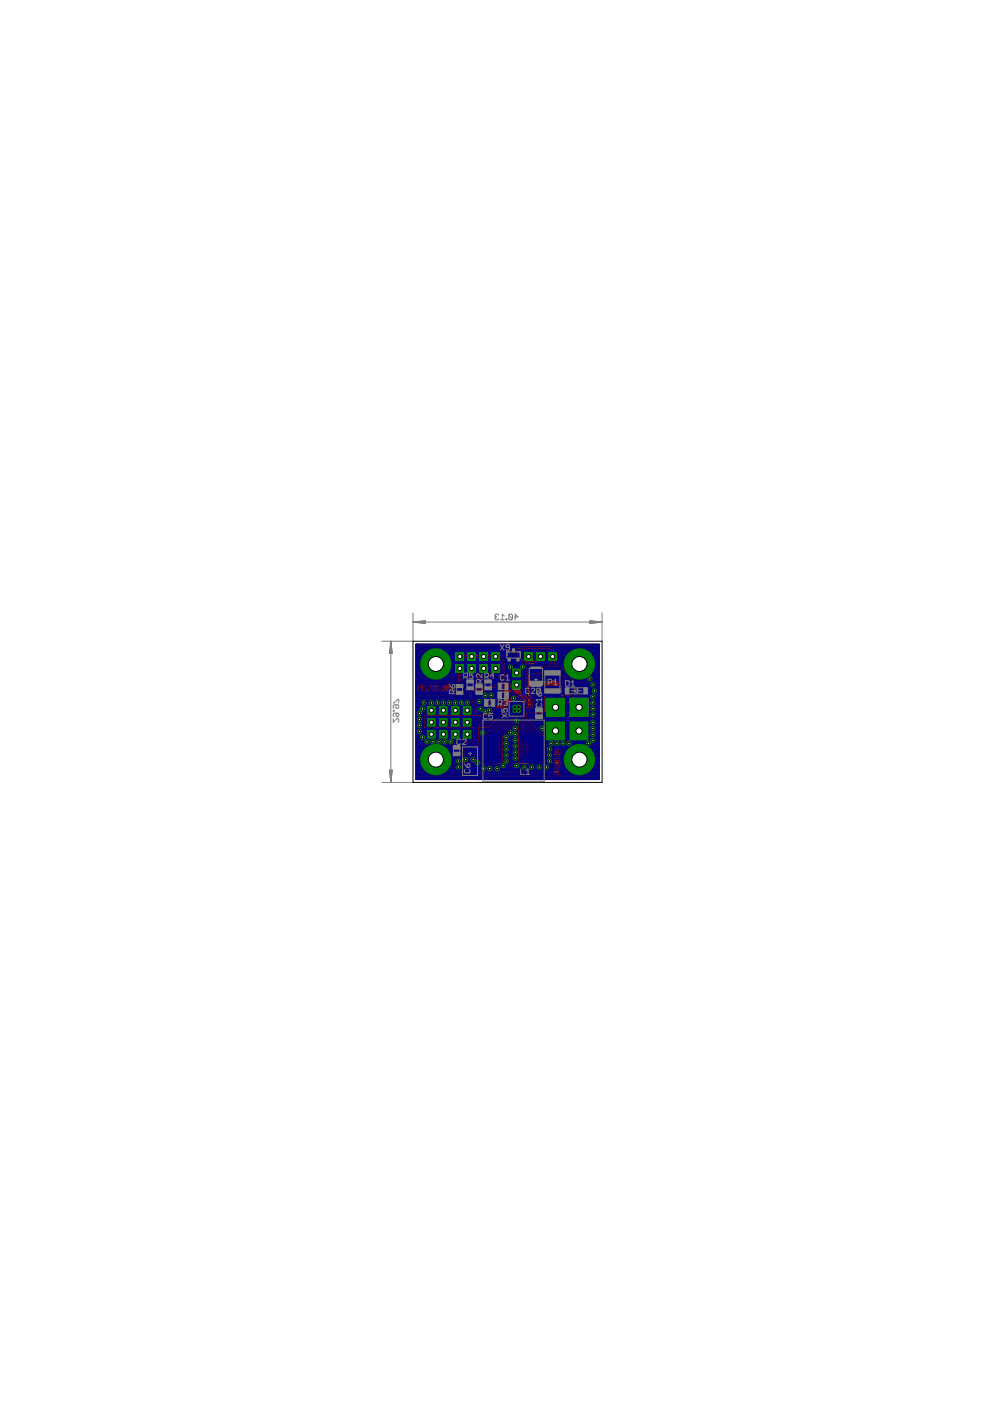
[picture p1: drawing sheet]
<svg xmlns="http://www.w3.org/2000/svg" width="210mm" height="297mm" viewBox="0 0 210 297" stroke-linecap="round" stroke-linejoin="round" font-family="sans-serif">
<g fill="none" stroke="#800000" stroke-width=".32">
<path d="M88.2 136.6h38.8v28.6h-38.8zM88.2 138h2.2M88.2 140h.9M88.2 139.7h1M88.2 139.4h1.1M88.2 139.1h1.2M88.2 138.9h1.4M88.2 138.6h1.6M88.2 138.3h1.9M88.2 137.8h2.6M88.2 137.5h3.3M88.2 137.2h38.8"/>
<path d="M88.2 137h38.8M88.2 136.7h38.8M89.1 140l-.1 .3M90.4 138l-.9 1-.4 1M91.6 137.5l-1.2 .5M92.2 137.4h.1M92.2 137.4l-.6 .1M92.2 137.4v6.7M92.2 138h.3M92.2 140h.3M92.2 139.7h.3M92.2 139.4h.3"/>
<path d="M92.2 139.1h.3M92.2 138.9h.3M92.2 138.6h.3M92.2 138.3h.3M92.2 137.8h.3M92.2 137.5h.3M92.5 137.4h.1M92.5 137.4v6.7M92.6 137.4l.6 .1M93.2 137.5l1.2 .5M93.3 137.5h28.7M94 137.8h27.3"/>
<path d="M94.4 138l.9 1 .4 1M94.4 138h26.4M94.7 138.3h1.6M95 138.6h1.3M95.2 138.9h1.1M95.3 139.1h1M95.5 139.4h.8M95.6 139.7h.7M95.7 140v.3M95.7 140h.6M96.5 138l-.2 .2v1.9l.2 .2h1.9l.2-.2v-1.9l-.2-.2M98.6 140h.3"/>
<path d="M98.6 139.7h.3M98.6 139.4h.3M98.6 139.1h.3M98.6 138.9h.3M98.6 138.6h.3M98.6 138.3h.3M99 138l-.1 .2v1.9l.1 .2h1.9l.2-.2v-1.9l-.2-.2M101.1 140h.3M101.1 139.7h.3M101.1 139.4h.3M101.1 139.1h.3M101.1 138.9h.3"/>
<path d="M101.1 138.6h.3M101.1 138.3h.3M101.6 138l-.2 .2v1.9l.2 .2h1.9l.2-.2v-1.9l-.2-.2M103.7 140h.2M103.7 139.7h.2M103.7 139.4h.2M103.7 139.1h.2M103.7 138.9h.2M103.7 138.6h.2M103.7 138.3h.2M104.1 138l-.2 .2v1.9l.2 .2h1.9l.2-.2v-1.9l-.2-.2M106.2 140h4.7"/>
<path d="M106.2 139.7h4.7M106.2 139.4h4.7M106.2 139.1h4.7M106.2 138.9h4.7M106.2 138.6h4.7M106.2 138.3h4.7M111.1 138l-.2 .2v1.9l.2 .2h1.9l.2-.2v-1.9l-.2-.2M113.2 140h.3M113.2 139.7h.3M113.2 139.4h.3M113.2 139.1h.3M113.2 138.9h.3"/>
<path d="M113.2 138.6h.3M113.2 138.3h.3M113.6 138l-.1 .2v1.9l.1 .2h1.9l.2-.2v-1.9l-.2-.2M115.7 140h.3M115.7 139.7h.3M115.7 139.4h.3M115.7 139.1h.3M115.7 138.9h.3M115.7 138.6h.3M115.7 138.3h.3M116.2 138l-.2 .2v1.9l.2 .2h1.9l.2-.2v-1.9l-.2-.2M118.3 140h1.2"/>
<path d="M118.3 139.7h1.3M118.3 139.4h1.4M118.3 139.1h1.6M118.3 138.9h1.7M118.3 138.6h1.9M118.3 138.3h2.2M119.5 140v.6M120.8 138l.9-.4 1-.2v6.7a3.4 3.4 0 0 1-3-2.2M120.8 138l-.9 1-.4 1M122.7 138h.3M122.7 140h.3M122.7 139.7h.3"/>
<path d="M122.7 139.4h.3M122.7 139.1h.3M122.7 138.9h.3M122.7 138.6h.3M122.7 138.3h.3M122.7 137.8h.3M122.7 137.5h.3M123 137.4v6.7M123 137.4h.1M123 137.4l1 .2 .8 .4M123.7 137.5h3.3M124.4 137.8h2.6"/>
<path d="M124.8 138l.9 1 .4 1M124.8 138h2.2M125.2 138.3h1.8M125.4 138.6h1.6M125.6 138.9h1.4M125.8 139.1h1.2M125.9 139.4h1.1M126 139.7h1M126.1 140l.1 .3M126.1 140h.9M88.2 157.7h38.8M88.2 144.1h3.4"/>
<path d="M88.2 151.4h2.3M88.2 159.9h1M88.2 159.6h1.1M88.2 159.3h1.3M88.2 159h1.5M88.2 158.8h1.7M88.2 158.5h2M88.2 158.2h2.4M88.2 158h2.9M88.2 157.4h38.8M88.2 157.1h38.8M88.2 156.9h27.5"/>
<path d="M88.2 156.6h2.3M88.2 156.3h2.3M88.2 156h2.3M88.2 155.8h2.3M88.2 155.5h2.3M88.2 155.2h2.3M88.2 155h2.3M88.2 154.7h27.5M88.2 154.4h27.5M88.2 154.1h2.2M88.2 153.9h2.1M88.2 153.6h2.1"/>
<path d="M88.2 153.3h2.1M88.2 153.1h2.1M88.2 152.8h2.1M88.2 152.5h2.1M88.2 152.2h2.1M88.2 152h27.3M88.2 151.7h27.3M88.2 151.2h2.3M88.2 150.9h2.3M88.2 150.6h3.2M88.2 150.3h2.3M88.2 150.1h2.3"/>
<path d="M88.2 149.8h2.3M88.2 149.5h20.3M88.2 149.2h20.6M88.2 148.9h27.3M88.2 148.7h27.3M88.2 148.4h27.3M88.2 148.1h27.3M88.2 147.9h27.4M88.2 147.6h38.8M88.2 147.3h38.8M88.2 147h38.8M88.2 146.8h38.8"/>
<path d="M88.2 146.5h38.8M88.2 146.2h20.3M88.2 146h20.2M88.2 145.7h20.2M88.2 145.4h20.2M88.2 145.1h20.2M88.2 144.9h20.2M88.2 144.6h20.2M88.2 144.3h20.2M88.2 143.8h2.7M88.2 143.5h2.2M88.2 143.2h1.9"/>
<path d="M88.2 143h1.6M88.2 142.7h1.4M88.2 142.4h1.3M88.2 142.1h1.1M88.2 141.9h1M88.2 141.6h.9M88.2 141.3h.8M88.2 141.1h.8M88.2 140.8h4M88.2 140.5h.8M88.2 140.2h.8M89 140.6h6.8"/>
<path d="M89 140.9h6.8M89 140.9l.2 1M89 140.9h.1M89 140.6h.1M89 140.3v.3M89.2 141.9a3.4 3.4 0 0 0 3 2.2M89.5 159.3l-.5 1.6M89.7 159a3.3 3.3 0 0 1 2.5-1.3v6.7M89.7 159l-.2 .3M90.3 152.2l.2-.2h1.9l.2 .2v1.9l-.2 .2h-1.9l-.2-.2zM90.5 156.6v-.9h1.9v.9M90.5 156.6l.9 .1v-2h-.9v.9h1.9v-.9h-.9v2l.9-.1"/>
<path d="M90.5 149.6h.9v2l-.9-.1v-.8h1.9v.9h-.9v-2l.9 .1v.8h-1.9zM91.4 151.4h.1M91.4 156.6h.1M91.4 156.3h.1M91.4 156h.1M91.4 155.8h.1M91.4 155.5h.1M91.4 155.2h.1M91.4 155h.1M91.4 151.2h.1M91.4 150.9h.1M91.4 150.3h.1"/>
<path d="M91.4 150.1h.1M91.4 149.8h.1M91.5 150.6h2.4M92.2 144.1h.1M92.2 144.1h.3M92.2 159.9h.3M92.2 159.6h.3M92.2 159.3h.3M92.2 159h.3M92.2 158.8h.3M92.2 158.5h.3M92.2 158.2h.3"/>
<path d="M92.2 158h.3M92.2 143.8h.3M92.2 143.5h.3M92.2 143.2h.3M92.2 143h.3M92.2 142.7h.3M92.2 142.4h.3M92.2 142.1h.3M92.2 141.9h.3M92.2 141.6h.3M92.2 141.3h.3M92.2 141.1h.3"/>
<path d="M92.2 140.5h.3M92.2 140.2h.3M92.4 156.6h.6M92.4 151.4h.6M92.4 156.3h.6M92.4 156h.6M92.4 155.8h.6M92.4 155.5h.6M92.4 155.2h.6M92.4 155h.6M92.4 151.2h.6M92.4 150.9h.6"/>
<path d="M92.4 150.3h.6M92.4 150.1h.6M92.4 149.8h.6M92.5 154.1h.4M92.5 144.1h.1M92.5 140.8h3.8M92.6 153.9h.2M92.6 153.6h.2M92.6 153.3h.2M92.6 153.1h.2M92.6 152.8h.2M92.6 152.5h.2"/>
<path d="M92.6 152.2h.2M92.8 152.2l.2-.2h1.9l.2 .2v1.9l-.2 .2h-1.9l-.2-.2zM93 156.6v-.9h2l-.1 .9M93 156.6l.9 .1v-2h-.8l-.1 .9h2l-.1-.9h-.9v2l.9-.1M93.1 149.6h.8v2l-.9-.1v-.8h2l-.1 .9h-.9v-2l.9 .1 .1 .8h-2zM93.2 144.1h28.8M93.7 158h27.8M93.9 151.4h.1M93.9 156.6h.1M93.9 156.3h.1M93.9 156h.1M93.9 155.8h.1"/>
<path d="M93.9 155.5h.1M93.9 155.2h.1M93.9 155h.1M93.9 151.2h.1M93.9 150.9h.1M93.9 150.3h.1M93.9 150.1h.1M93.9 149.8h.1M93.9 143.8h27.4M94 150.6h2.4M94.2 158.2h26.8M94.4 143.5h14.1"/>
<path d="M94.6 158.5h26M94.7 143.2h13.8M94.9 158.8h25.5M94.9 156.6h.7M95 151.4h.5M95 156.3h.5M95 156h.5M95 155.8h.5M95 155.5h.5M95 155.2h.5M95 155h.5M95 151.2h.5"/>
<path d="M95 150.9h.5M95 150.3h.5M95 150.1h.5M95 149.8h.5M95 143h13.5M95.1 154.1h.3M95.1 159a3.3 3.3 0 0 0-2.6-1.3v6.7M95.1 159l.5 .9 .2 1M95.1 159h25M95.1 153.9h.3M95.1 153.6h.3M95.1 153.3h.3"/>
<path d="M95.1 153.1h.3M95.1 152.8h.3M95.1 152.5h.3M95.1 152.2h.3M95.2 142.7h1.2M95.3 159.3h24.7M95.3 142.4h1M95.4 152.2l.2-.2h1.9l.1 .2v1.9l-.1 .2h-1.9l-.2-.2zM95.4 159.6h24.4M95.5 142.1h.8M95.5 159.9h24.2M95.6 156.6l-.1-.9h2v.9"/>
<path d="M95.6 156.6l.8 .1v-2h-.8l-.1 .9h2l-.1-.9h-.8v2l.9-.1M95.6 141.9a3.3 3.3 0 0 1-3 2.2M95.6 141.9h.7M95.6 149.6h.8v2l-.8-.1-.1-.8h2l-.1 .9h-.8v-2l.9 .1v.8h-2zM95.7 141.6h.6M95.7 141.3h.6M95.7 140.2h.7M95.7 140.3l.1 .3M95.8 140.9l-.2 1M95.8 140.6h.1M95.8 140.9h.1M95.8 141.1h.5"/>
<path d="M95.8 140.5h23.7M96.3 140.8l.2-.2h1.9l.2 .2M96.3 140.8v1.9l.2 .2h1.9l.2-.2v-1.9M96.4 151.4h.2M96.4 156.6h.2M96.4 156.3h.2M96.4 156h.2M96.4 155.8h.2M96.4 155.5h.2M96.4 155.2h.2M96.4 155h.2M96.4 151.2h.2"/>
<path d="M96.4 150.9h.2M96.4 150.3h.2M96.4 150.1h.2M96.4 149.8h.2M96.6 150.6h2.4M97.5 156.6h.6M97.5 151.4h.6M97.5 156.3h.6M97.5 156h.6M97.5 155.8h.6M97.5 155.5h.6M97.5 155.2h.6"/>
<path d="M97.5 155h.6M97.5 151.2h.6M97.5 150.9h.6M97.5 150.3h.6M97.5 150.1h.6M97.5 149.8h.6M97.6 154.1h.4M97.6 153.9h.3M97.6 153.6h.3M97.6 153.3h.3M97.6 153.1h.3M97.6 152.8h.3"/>
<path d="M97.6 152.5h.3M97.6 152.2h.3M97.9 152.2l.2-.2h1.9l.2 .2v1.9l-.2 .2h-1.9l-.2-.2zM98.1 154.8l.9-.1v2l-.9-.1v-.9h1.9v.9l-.9 .1v-2h.8l.1 .9h-1.9zM98.1 149.7l.9-.1v2h-.9v-.9h1.9v.8l-.9 .1v-2h.8l.1 .9h-1.9zM98.5 140.2h.5M98.6 142.7h.3M98.6 142.4h.3M98.6 142.1h.3M98.6 141.9h.3M98.6 141.6h.3M98.6 141.3h.3"/>
<path d="M98.6 141.1h.3M98.6 140.8h.3M98.9 140.8l.1-.2h1.9l.2 .2M98.9 140.8v1.9l.1 .2h1.9l.2-.2v-1.9M99 151.4h.1M99 156.6h.1M99 156.3h.1M99 156h.1M99 155.8h.1M99 155.5h.1M99 155.2h.1M99 155h.1"/>
<path d="M99 151.2h.1M99 150.9h.1M99 150.3h.1M99 150.1h.1M99 149.8h.1M99.1 150.6h9.3M100 156.6h15.7M100 151.4h15.5M100 156.3h15.7M100 156h15.7M100 155.8h15.7M100 155.5h15.7"/>
<path d="M100 155.2h15.7M100 155h17.6M100 151.2h8.6M100 150.9h8.4M100 150.3h8.5M100 150.1h8.4M100 149.8h8.4M100.1 154.1h15.6M100.2 153.9h15.5M100.2 153.6h15.5M100.2 153.3h15.5M100.2 153.1h15.5"/>
<path d="M100.2 152.8h26.8M100.2 152.5h26.8M100.2 152.2h26.8M101 140.2h.5M101.1 142.7h.3M101.1 142.4h.3M101.1 142.1h.3M101.1 141.9h.3M101.1 141.6h.3M101.1 141.3h.3M101.1 141.1h.3M101.1 140.8h.3"/>
<path d="M101.4 140.8l.2-.2h1.9l.2 .2M101.4 140.8v1.9l.2 .2h1.9l.2-.2v-1.9M103.6 140.2h.4M103.7 142.7h.3M103.7 142.4h.2M103.7 142.1h.2M103.7 141.9h.2M103.7 141.6h.2M103.7 141.3h.2M103.7 141.1h.2M103.7 140.8h.2M103.9 140.8v1.9l.2 .2h1.9l.2-.2v-1.9"/>
<path d="M103.9 140.8l.2-.2h1.9l.2 .2M106.1 140.2h4.9M106.2 142.7h3.3M106.2 142.4h2.3M106.2 142.1h2.3M106.2 141.9h2.3M106.2 141.6h13.4M106.2 141.3h13.3M106.2 141.1h13.3M106.2 140.8h16.5M108.4 150.8l.6 .6M108.5 149.5l-.1 1.3"/>
<path d="M108.5 149.5a.72 .72 0 0 1 1-.2 .73 .73 0 0 1 1 .2M108.6 141.8l.9-.1v2l-.9-.1-.1-.9h2l-.1 .9-.8 .1v-2l.9 .1v.8h-2zM108.6 144.1l-.2 .2v1.9l.2 .1h1.9l.1-.1v-1.9l-.1-.2M109.3 151.4h.5M109.4 149.2h.2M109.5 143.5h.1M109.5 143.2h.1M109.5 143h.1M109.5 142.4h.1M109.5 142.1h.1M109.5 141.9h.1M109.6 142.7h10.5"/>
<path d="M110.2 149.2h5.3M110.4 151.2h5.1M110.5 143.5h10.4M110.5 143.2h10M110.5 143h9.8M110.5 142.4h9.4M110.5 142.1h9.3M110.5 141.9h9.1M110.5 149.5v.8a.71 .71 0 0 1-.5 1.1M110.5 150.3h5M110.5 149.5h5M110.6 146.2h16.4"/>
<path d="M110.6 150.9h4.9M110.6 150.6h4.9M110.6 150.1h4.9M110.6 149.8h4.9M110.6 146h16.4M110.6 145.7h16.4M110.6 145.4h16.4M110.6 145.1h16.4M110.6 144.9h16.4M110.6 144.6h16.4M110.6 144.3h16.4M113.1 140.2h.5"/>
<path d="M115.5 147.9l.2-.1h4.1l.2 .1v4.1l-.2 .2h-4.1l-.2-.2zM115.6 140.2h.5M115.7 153l1.9-.1v4.1h-1.8l-.1-1.9h4.1v1.9h-1.9v-4.1l1.9 .1v1.8h-4.1zM117.6 156.9h.3M117.6 156.6h.3M117.6 156.3h.3M117.6 156h.3M117.6 155.8h.3M117.6 155.5h.3M117.6 155.2h.3M117.6 154.7h.3M117.6 154.4h.3"/>
<path d="M117.6 154.1h.3M117.6 153.9h.3M117.6 153.6h.3M117.6 153.3h.3M117.6 153.1h.3M117.9 155h4.7M118.2 140.2h1.3M119.5 140.6h.1M119.5 140.6h6.7M119.5 140.9h6.7M119.5 140.9l.2 1M119.5 140.9h.1"/>
<path d="M119.8 159.6l-.3 1.3M119.8 156.9h.9M119.8 156.6h.9M119.8 156.3h.9M119.8 156h.9M119.8 155.8h.9M119.8 155.5h.9M119.8 155.2h.9M119.8 154.7h.9M119.8 154.4h.9M119.8 154.1h.9M119.8 153.9h.9"/>
<path d="M119.8 153.6h.9M119.8 153.3h.9M119.8 153.1h.9M119.9 147.9h.7M119.9 159.3l-.1 .3M120 151.4h.5M120 152h.5M120 151.7h.5M120 151.2h.5M120 150.9h.5M120 150.6h.5M120 150.3h.5"/>
<path d="M120 150.1h.5M120 149.8h.5M120 149.5h.5M120 149.2h.5M120 148.9h.5M120 148.7h.5M120 148.4h.5M120 148.1h.5M120.1 159l-.2 .3M120.5 147.9l.2-.1h4.1l.2 .1v4.1l-.2 .2h-4.1l-.2-.2zM120.7 153l1.9-.1v4.1h-1.8l-.1-1.9h4.1v1.9h-1.9v-4.1h1.8l.1 1.9h-4.1zM122.6 156.9h.3"/>
<path d="M122.6 156.6h.3M122.6 156.3h.3M122.6 156h.3M122.6 155.8h.3M122.6 155.5h.3M122.6 155.2h.3M122.6 154.7h.3M122.6 154.4h.3M122.6 154.1h.3M122.6 153.9h.3M122.6 153.6h.3M122.6 153.3h.3"/>
<path d="M122.6 153.1h.3M122.7 157.7a3.4 3.4 0 0 0-2.6 1.3M122.7 157.7v6.7l-1-.1-.6-.3M122.7 144.1h.3M122.7 159.9h.3M122.7 159.6h.3M122.7 159.3h.3M122.7 159h.3M122.7 158.8h.3M122.7 158.5h.3M122.7 158.2h.3M122.7 158h.3"/>
<path d="M122.7 143.8h.3M122.7 143.5h.3M122.7 143.2h.3M122.7 143h.3M122.7 142.7h.3M122.7 142.4h.3M122.7 142.1h.3M122.7 141.9h.3M122.7 141.6h.3M122.7 141.3h.3M122.7 141.1h.3M122.7 140.5h.3"/>
<path d="M122.7 140.2h.3M122.9 155h4.1M123 144.1h.1M123 140.8h4M123.6 144.1h3.4M124.1 158h2.9M124.4 143.8h2.6M124.7 158.2h2.3M124.8 156.9h2.2M124.8 156.6h2.2M124.8 156.3h2.2M124.8 156h2.2"/>
<path d="M124.8 155.8h2.2M124.8 155.5h2.2M124.8 155.2h2.2M124.8 154.7h2.2M124.8 154.4h2.2M124.8 154.1h2.2M124.8 153.9h2.2M124.8 153.6h2.2M124.8 153.3h2.2M124.8 153.1h2.2M124.8 143.5h2.2M124.8 143.5l-.8 .5-1 .1"/>
<path d="M124.9 147.9h2.1M125 151.4h2M125 152h2M125 151.7h2M125 151.2h2M125 150.9h2M125 150.6h2M125 150.3h2M125 150.1h2M125 149.8h2M125 149.5h2M125 149.2h2"/>
<path d="M125 148.9h2M125 148.7h2M125 148.4h2M125 148.1h2M125 158.5h2M125.1 143.2h1.9M125.3 158.8h1.7M125.4 143h1.6M125.5 159a3.3 3.3 0 0 0-2.5-1.3v6.7M125.5 159l.2 .3M125.5 159h1.5M125.6 142.7h1.4"/>
<path d="M125.7 159.3l.2 .3M125.7 159.3h1.3M125.8 142.4h1.2M125.9 159.6h1.1M125.9 159.6l.3 1.3M125.9 142.1h1.1M126 159.9h1M126 141.9l-.5 .9-.7 .7M126 141.9h1M126.1 141.6h.9M126.2 140.3v.3M126.2 141.3h.8"/>
<path d="M126.2 140.2h.8M126.2 141.1h.8M126.2 140.5h.8M126.2 140.6h.1M126.2 140.9h.1M126.2 140.9l-.2 1M88.2 161h38.8M88.2 161.2h38.8M88.2 165h38.8M88.2 164.8h38.8M88.2 164.5h38.8M88.2 164.2h3"/>
<path d="M88.2 164h2.4M88.2 163.7h2.1M88.2 163.4h1.8M88.2 163.1h1.5M88.2 162.9h1.3M88.2 162.6h1.2M88.2 162.3h1.1M88.2 162.1h1M88.2 161.8h.9M88.2 161.5h.8M88.2 160.7h.8M88.2 160.4h.9"/>
<path d="M88.2 160.1h.9M89 161.2a3.4 3.4 0 0 0 1.7 2.8M90.7 164l.5 .3 1 .1M92.2 164.4h.1M92.2 164.2h.3M92.2 164h.3M92.2 163.7h.3M92.2 163.4h.3M92.2 163.1h.3M92.2 162.9h.3M92.2 162.6h.3M92.2 162.3h.3"/>
<path d="M92.2 162.1h.3M92.2 161.8h.3M92.2 161.5h.3M92.2 160.7h.3M92.2 160.4h.3M92.2 160.1h.3M92.5 164.4h.1M93.6 164.2h28.1M94.1 164l-.6 .3-.9 .1M94.1 164h27M94.5 163.7h26.2M94.8 163.4h25.6"/>
<path d="M95.1 163.1h25.1M95.2 162.9h24.8M95.4 162.6h24.4M95.5 162.3h24.2M95.6 162.1h24M95.6 160.1h24M95.7 161.8h23.8M95.7 160.4h23.8M95.7 161.5h23.8M95.7 160.7h23.8M95.8 161.2h.1M95.8 161.2a3.3 3.3 0 0 1-1.7 2.8"/>
<path d="M119.5 161.2a3.3 3.3 0 0 0 1.6 2.8M119.5 161.2h.1M122.7 164.2h.3M122.7 164h.3M122.7 163.7h.3M122.7 163.4h.3M122.7 163.1h.3M122.7 162.9h.3M122.7 162.6h.3M122.7 162.3h.3M122.7 162.1h.3M122.7 161.8h.3"/>
<path d="M122.7 161.5h.3M122.7 160.7h.3M122.7 160.4h.3M122.7 160.1h.3M123 164.4h.1M124 164.2h3M124.6 164l-.6 .3-1 .1M124.6 164h2.4M125 163.7h2M125.3 163.4h1.7M125.5 163.1h1.5M125.7 162.9h1.3"/>
<path d="M125.8 162.6h1.2M126 162.3h1M126.1 162.1h.9M126.1 160.1h.9M126.1 161.8h.9M126.2 160.4h.8M126.2 161.5h.8M126.2 160.7h.8M126.2 161.2h.1M126.2 161.2a3.4 3.4 0 0 1-1.6 2.8"/>
</g>
<path d="M90.6 154.9h1.7v1.6h-1.7z" fill="#008000" stroke="#008000" stroke-width=".21"/>
<circle cx="91.5" cy="155.7" r=".44" fill="#fff" stroke="#000" stroke-width=".21"/>
<path d="M90.6 152.3h1.7v1.7h-1.7z" fill="#008000" stroke="#008000" stroke-width=".21"/>
<circle cx="91.5" cy="153.1" r=".44" fill="#fff" stroke="#000" stroke-width=".21"/>
<path d="M90.6 149.8h1.7v1.6h-1.7z" fill="#008000" stroke="#008000" stroke-width=".21"/>
<circle cx="91.5" cy="150.6" r=".44" fill="#fff" stroke="#000" stroke-width=".21"/>
<path d="M93.2 154.9h1.6v1.6h-1.6z" fill="#008000" stroke="#008000" stroke-width=".21"/>
<circle cx="94" cy="155.7" r=".44" fill="#fff" stroke="#000" stroke-width=".21"/>
<path d="M93.2 152.3h1.6v1.7h-1.6z" fill="#008000" stroke="#008000" stroke-width=".21"/>
<circle cx="94" cy="153.1" r=".44" fill="#fff" stroke="#000" stroke-width=".21"/>
<path d="M93.2 149.8h1.6v1.6h-1.6z" fill="#008000" stroke="#008000" stroke-width=".21"/>
<circle cx="94" cy="150.6" r=".44" fill="#fff" stroke="#000" stroke-width=".21"/>
<path d="M108.7 144.4h1.6v1.6h-1.6z" fill="#008000" stroke="#008000" stroke-width=".21"/>
<circle cx="109.5" cy="145.2" r=".44" fill="#fff" stroke="#000" stroke-width=".21"/>
<path d="M108.7 141.8h1.6v1.7h-1.6z" fill="#008000" stroke="#008000" stroke-width=".21"/>
<circle cx="109.5" cy="142.7" r=".44" fill="#fff" stroke="#000" stroke-width=".21"/>
<circle cx="92.4" cy="140.8" r="3.2" fill="#008000" stroke="#008000" stroke-width=".21"/>
<circle cx="92.4" cy="140.8" r="1.6" fill="#fff" stroke="#000" stroke-width=".21"/>
<circle cx="122.9" cy="140.8" r="3.2" fill="#008000" stroke="#008000" stroke-width=".21"/>
<circle cx="122.9" cy="140.8" r="1.6" fill="#fff" stroke="#000" stroke-width=".21"/>
<circle cx="92.4" cy="161.1" r="3.2" fill="#008000" stroke="#008000" stroke-width=".21"/>
<circle cx="92.4" cy="161.1" r="1.6" fill="#fff" stroke="#000" stroke-width=".21"/>
<circle cx="122.9" cy="161.1" r="3.2" fill="#008000" stroke="#008000" stroke-width=".21"/>
<circle cx="122.9" cy="161.1" r="1.6" fill="#fff" stroke="#000" stroke-width=".21"/>
<circle cx="109.5" cy="150.3" r=".4" fill="#008000" stroke="#008000" stroke-width=".21"/>
<circle cx="109.5" cy="150.3" r=".15" fill="#fff" stroke="#000" stroke-width=".21"/>
<circle cx="109.9" cy="149.9" r=".4" fill="#008000" stroke="#008000" stroke-width=".21"/>
<circle cx="109.9" cy="149.9" r=".15" fill="#fff" stroke="#000" stroke-width=".21"/>
<circle cx="109.1" cy="149.9" r=".4" fill="#008000" stroke="#008000" stroke-width=".21"/>
<circle cx="109.1" cy="149.9" r=".15" fill="#fff" stroke="#000" stroke-width=".21"/>
<circle cx="109.9" cy="150.7" r=".4" fill="#008000" stroke="#008000" stroke-width=".21"/>
<circle cx="109.9" cy="150.7" r=".15" fill="#fff" stroke="#000" stroke-width=".21"/>
<circle cx="109.1" cy="150.7" r=".4" fill="#008000" stroke="#008000" stroke-width=".21"/>
<circle cx="109.1" cy="150.7" r=".15" fill="#fff" stroke="#000" stroke-width=".21"/>
<path d="M111.2 138.4h1.7v1.6h-1.7z" fill="#008000" stroke="#008000" stroke-width=".21"/>
<circle cx="112.1" cy="139.2" r=".44" fill="#fff" stroke="#000" stroke-width=".21"/>
<path d="M113.8 138.4h1.6v1.6h-1.6z" fill="#008000" stroke="#008000" stroke-width=".21"/>
<circle cx="114.6" cy="139.2" r=".44" fill="#fff" stroke="#000" stroke-width=".21"/>
<path d="M116.3 138.4h1.7v1.6h-1.7z" fill="#008000" stroke="#008000" stroke-width=".21"/>
<circle cx="117.2" cy="139.2" r=".44" fill="#fff" stroke="#000" stroke-width=".21"/>
<path d="M98.2 149.8h1.7v1.6h-1.7z" fill="#008000" stroke="#008000" stroke-width=".21"/>
<circle cx="99.1" cy="150.6" r=".44" fill="#fff" stroke="#000" stroke-width=".21"/>
<path d="M98.2 152.3h1.7v1.7h-1.7z" fill="#008000" stroke="#008000" stroke-width=".21"/>
<circle cx="99.1" cy="153.1" r=".44" fill="#fff" stroke="#000" stroke-width=".21"/>
<path d="M98.2 154.9h1.7v1.6h-1.7z" fill="#008000" stroke="#008000" stroke-width=".21"/>
<circle cx="99.1" cy="155.7" r=".44" fill="#fff" stroke="#000" stroke-width=".21"/>
<path d="M95.7 149.8h1.6v1.6h-1.6z" fill="#008000" stroke="#008000" stroke-width=".21"/>
<circle cx="96.5" cy="150.6" r=".44" fill="#fff" stroke="#000" stroke-width=".21"/>
<path d="M95.7 152.3h1.6v1.7h-1.6z" fill="#008000" stroke="#008000" stroke-width=".21"/>
<circle cx="96.5" cy="153.1" r=".44" fill="#fff" stroke="#000" stroke-width=".21"/>
<path d="M95.7 154.9h1.6v1.6h-1.6z" fill="#008000" stroke="#008000" stroke-width=".21"/>
<circle cx="96.5" cy="155.7" r=".44" fill="#fff" stroke="#000" stroke-width=".21"/>
<path d="M104.2 140.9h1.7v1.7h-1.7z" fill="#008000" stroke="#008000" stroke-width=".21"/>
<circle cx="105.1" cy="141.7" r=".44" fill="#fff" stroke="#000" stroke-width=".21"/>
<path d="M101.7 140.9h1.7v1.7h-1.7z" fill="#008000" stroke="#008000" stroke-width=".21"/>
<circle cx="102.6" cy="141.7" r=".44" fill="#fff" stroke="#000" stroke-width=".21"/>
<path d="M99.2 140.9h1.6v1.7h-1.6z" fill="#008000" stroke="#008000" stroke-width=".21"/>
<circle cx="100" cy="141.7" r=".44" fill="#fff" stroke="#000" stroke-width=".21"/>
<path d="M96.6 140.9h1.7v1.7h-1.7z" fill="#008000" stroke="#008000" stroke-width=".21"/>
<circle cx="97.5" cy="141.7" r=".44" fill="#fff" stroke="#000" stroke-width=".21"/>
<path d="M104.2 138.4h1.7v1.6h-1.7z" fill="#008000" stroke="#008000" stroke-width=".21"/>
<circle cx="105.1" cy="139.2" r=".44" fill="#fff" stroke="#000" stroke-width=".21"/>
<path d="M101.7 138.4h1.7v1.6h-1.7z" fill="#008000" stroke="#008000" stroke-width=".21"/>
<circle cx="102.6" cy="139.2" r=".44" fill="#fff" stroke="#000" stroke-width=".21"/>
<path d="M99.2 138.4h1.6v1.6h-1.6z" fill="#008000" stroke="#008000" stroke-width=".21"/>
<circle cx="100" cy="139.2" r=".44" fill="#fff" stroke="#000" stroke-width=".21"/>
<path d="M96.6 138.4h1.7v1.6h-1.7z" fill="#008000" stroke="#008000" stroke-width=".21"/>
<circle cx="97.5" cy="139.2" r=".44" fill="#fff" stroke="#000" stroke-width=".21"/>
<path d="M115.9 148.1h3.8v3.8h-3.8z" fill="#008000" stroke="#008000" stroke-width=".21"/>
<circle cx="117.8" cy="150" r=".66" fill="#fff" stroke="#000" stroke-width=".21"/>
<path d="M120.8 148.1h3.9v3.8h-3.9z" fill="#008000" stroke="#008000" stroke-width=".21"/>
<circle cx="122.8" cy="150" r=".66" fill="#fff" stroke="#000" stroke-width=".21"/>
<path d="M115.9 153.1h3.8v3.8h-3.8z" fill="#008000" stroke="#008000" stroke-width=".21"/>
<circle cx="117.8" cy="155" r=".66" fill="#fff" stroke="#000" stroke-width=".21"/>
<path d="M120.8 153.1h3.9v3.8h-3.9z" fill="#008000" stroke="#008000" stroke-width=".21"/>
<circle cx="122.8" cy="155" r=".66" fill="#fff" stroke="#000" stroke-width=".21"/>
<circle cx="101.6" cy="148.7" r=".44" fill="#008000" stroke="#008000" stroke-width=".21"/>
<circle cx="101.6" cy="148.7" r=".25" fill="#fff" stroke="#000" stroke-width=".21"/>
<circle cx="101.9" cy="150.3" r=".44" fill="#008000" stroke="#008000" stroke-width=".21"/>
<circle cx="101.9" cy="150.3" r=".25" fill="#fff" stroke="#000" stroke-width=".21"/>
<circle cx="102.9" cy="150.9" r=".44" fill="#008000" stroke="#008000" stroke-width=".21"/>
<circle cx="102.9" cy="150.9" r=".25" fill="#fff" stroke="#000" stroke-width=".21"/>
<circle cx="103.8" cy="150.6" r=".44" fill="#008000" stroke="#008000" stroke-width=".21"/>
<circle cx="103.8" cy="150.6" r=".25" fill="#fff" stroke="#000" stroke-width=".21"/>
<circle cx="104.1" cy="147.4" r=".44" fill="#008000" stroke="#008000" stroke-width=".21"/>
<circle cx="104.1" cy="147.4" r=".25" fill="#fff" stroke="#000" stroke-width=".21"/>
<circle cx="102.9" cy="147.4" r=".44" fill="#008000" stroke="#008000" stroke-width=".21"/>
<circle cx="102.9" cy="147.4" r=".25" fill="#fff" stroke="#000" stroke-width=".21"/>
<circle cx="99.1" cy="149" r=".44" fill="#008000" stroke="#008000" stroke-width=".21"/>
<circle cx="99.1" cy="149" r=".25" fill="#fff" stroke="#000" stroke-width=".21"/>
<circle cx="97.8" cy="149" r=".44" fill="#008000" stroke="#008000" stroke-width=".21"/>
<circle cx="97.8" cy="149" r=".25" fill="#fff" stroke="#000" stroke-width=".21"/>
<circle cx="96.5" cy="149" r=".44" fill="#008000" stroke="#008000" stroke-width=".21"/>
<circle cx="96.5" cy="149" r=".25" fill="#fff" stroke="#000" stroke-width=".21"/>
<circle cx="95.3" cy="149" r=".44" fill="#008000" stroke="#008000" stroke-width=".21"/>
<circle cx="95.3" cy="149" r=".25" fill="#fff" stroke="#000" stroke-width=".21"/>
<circle cx="94" cy="149" r=".44" fill="#008000" stroke="#008000" stroke-width=".21"/>
<circle cx="94" cy="149" r=".25" fill="#fff" stroke="#000" stroke-width=".21"/>
<circle cx="92.7" cy="149" r=".44" fill="#008000" stroke="#008000" stroke-width=".21"/>
<circle cx="92.7" cy="149" r=".25" fill="#fff" stroke="#000" stroke-width=".21"/>
<circle cx="91.5" cy="149" r=".44" fill="#008000" stroke="#008000" stroke-width=".21"/>
<circle cx="91.5" cy="149" r=".25" fill="#fff" stroke="#000" stroke-width=".21"/>
<circle cx="89.9" cy="149" r=".44" fill="#008000" stroke="#008000" stroke-width=".21"/>
<circle cx="89.9" cy="149" r=".25" fill="#fff" stroke="#000" stroke-width=".21"/>
<circle cx="89.6" cy="150.3" r=".44" fill="#008000" stroke="#008000" stroke-width=".21"/>
<circle cx="89.6" cy="150.3" r=".25" fill="#fff" stroke="#000" stroke-width=".21"/>
<circle cx="88.9" cy="151.2" r=".44" fill="#008000" stroke="#008000" stroke-width=".21"/>
<circle cx="88.9" cy="151.2" r=".25" fill="#fff" stroke="#000" stroke-width=".21"/>
<circle cx="88.9" cy="152.5" r=".44" fill="#008000" stroke="#008000" stroke-width=".21"/>
<circle cx="88.9" cy="152.5" r=".25" fill="#fff" stroke="#000" stroke-width=".21"/>
<circle cx="88.9" cy="153.8" r=".44" fill="#008000" stroke="#008000" stroke-width=".21"/>
<circle cx="88.9" cy="153.8" r=".25" fill="#fff" stroke="#000" stroke-width=".21"/>
<circle cx="88.9" cy="155" r=".44" fill="#008000" stroke="#008000" stroke-width=".21"/>
<circle cx="88.9" cy="155" r=".25" fill="#fff" stroke="#000" stroke-width=".21"/>
<circle cx="89.6" cy="156.3" r=".44" fill="#008000" stroke="#008000" stroke-width=".21"/>
<circle cx="89.6" cy="156.3" r=".25" fill="#fff" stroke="#000" stroke-width=".21"/>
<circle cx="95.6" cy="157.3" r=".44" fill="#008000" stroke="#008000" stroke-width=".21"/>
<circle cx="95.6" cy="157.3" r=".25" fill="#fff" stroke="#000" stroke-width=".21"/>
<circle cx="94.3" cy="157.3" r=".44" fill="#008000" stroke="#008000" stroke-width=".21"/>
<circle cx="94.3" cy="157.3" r=".25" fill="#fff" stroke="#000" stroke-width=".21"/>
<circle cx="93" cy="157.3" r=".44" fill="#008000" stroke="#008000" stroke-width=".21"/>
<circle cx="93" cy="157.3" r=".25" fill="#fff" stroke="#000" stroke-width=".21"/>
<circle cx="91.8" cy="157.3" r=".44" fill="#008000" stroke="#008000" stroke-width=".21"/>
<circle cx="91.8" cy="157.3" r=".25" fill="#fff" stroke="#000" stroke-width=".21"/>
<circle cx="90.5" cy="157.3" r=".44" fill="#008000" stroke="#008000" stroke-width=".21"/>
<circle cx="90.5" cy="157.3" r=".25" fill="#fff" stroke="#000" stroke-width=".21"/>
<circle cx="125.7" cy="153.1" r=".44" fill="#008000" stroke="#008000" stroke-width=".21"/>
<circle cx="125.7" cy="153.1" r=".25" fill="#fff" stroke="#000" stroke-width=".21"/>
<circle cx="125.7" cy="154.4" r=".44" fill="#008000" stroke="#008000" stroke-width=".21"/>
<circle cx="125.7" cy="154.4" r=".25" fill="#fff" stroke="#000" stroke-width=".21"/>
<circle cx="125.7" cy="155.7" r=".44" fill="#008000" stroke="#008000" stroke-width=".21"/>
<circle cx="125.7" cy="155.7" r=".25" fill="#fff" stroke="#000" stroke-width=".21"/>
<circle cx="125.7" cy="157" r=".44" fill="#008000" stroke="#008000" stroke-width=".21"/>
<circle cx="125.7" cy="157" r=".25" fill="#fff" stroke="#000" stroke-width=".21"/>
<circle cx="124.8" cy="157.6" r=".44" fill="#008000" stroke="#008000" stroke-width=".21"/>
<circle cx="124.8" cy="157.6" r=".25" fill="#fff" stroke="#000" stroke-width=".21"/>
<circle cx="120.6" cy="157.6" r=".44" fill="#008000" stroke="#008000" stroke-width=".21"/>
<circle cx="120.6" cy="157.6" r=".25" fill="#fff" stroke="#000" stroke-width=".21"/>
<circle cx="119.4" cy="157.6" r=".44" fill="#008000" stroke="#008000" stroke-width=".21"/>
<circle cx="119.4" cy="157.6" r=".25" fill="#fff" stroke="#000" stroke-width=".21"/>
<circle cx="118.1" cy="157.6" r=".44" fill="#008000" stroke="#008000" stroke-width=".21"/>
<circle cx="118.1" cy="157.6" r=".25" fill="#fff" stroke="#000" stroke-width=".21"/>
<circle cx="116.8" cy="157.6" r=".44" fill="#008000" stroke="#008000" stroke-width=".21"/>
<circle cx="116.8" cy="157.6" r=".25" fill="#fff" stroke="#000" stroke-width=".21"/>
<circle cx="125.7" cy="151.6" r=".44" fill="#008000" stroke="#008000" stroke-width=".21"/>
<circle cx="125.7" cy="151.6" r=".25" fill="#fff" stroke="#000" stroke-width=".21"/>
<circle cx="125.7" cy="150.3" r=".44" fill="#008000" stroke="#008000" stroke-width=".21"/>
<circle cx="125.7" cy="150.3" r=".25" fill="#fff" stroke="#000" stroke-width=".21"/>
<circle cx="125.7" cy="149" r=".44" fill="#008000" stroke="#008000" stroke-width=".21"/>
<circle cx="125.7" cy="149" r=".25" fill="#fff" stroke="#000" stroke-width=".21"/>
<circle cx="125.7" cy="147.7" r=".44" fill="#008000" stroke="#008000" stroke-width=".21"/>
<circle cx="125.7" cy="147.7" r=".25" fill="#fff" stroke="#000" stroke-width=".21"/>
<circle cx="126" cy="146.5" r=".44" fill="#008000" stroke="#008000" stroke-width=".21"/>
<circle cx="126" cy="146.5" r=".25" fill="#fff" stroke="#000" stroke-width=".21"/>
<circle cx="125.7" cy="145.2" r=".44" fill="#008000" stroke="#008000" stroke-width=".21"/>
<circle cx="125.7" cy="145.2" r=".25" fill="#fff" stroke="#000" stroke-width=".21"/>
<circle cx="125.1" cy="143.9" r=".44" fill="#008000" stroke="#008000" stroke-width=".21"/>
<circle cx="125.1" cy="143.9" r=".25" fill="#fff" stroke="#000" stroke-width=".21"/>
<circle cx="109.5" cy="152.8" r=".44" fill="#008000" stroke="#008000" stroke-width=".21"/>
<circle cx="109.5" cy="152.8" r=".25" fill="#fff" stroke="#000" stroke-width=".21"/>
<circle cx="109.2" cy="154.4" r=".44" fill="#008000" stroke="#008000" stroke-width=".21"/>
<circle cx="109.2" cy="154.4" r=".25" fill="#fff" stroke="#000" stroke-width=".21"/>
<circle cx="108.3" cy="155.4" r=".44" fill="#008000" stroke="#008000" stroke-width=".21"/>
<circle cx="108.3" cy="155.4" r=".25" fill="#fff" stroke="#000" stroke-width=".21"/>
<circle cx="107.3" cy="156.3" r=".44" fill="#008000" stroke="#008000" stroke-width=".21"/>
<circle cx="107.3" cy="156.3" r=".25" fill="#fff" stroke="#000" stroke-width=".21"/>
<circle cx="109.2" cy="155.7" r=".44" fill="#008000" stroke="#008000" stroke-width=".21"/>
<circle cx="109.2" cy="155.7" r=".25" fill="#fff" stroke="#000" stroke-width=".21"/>
<circle cx="109.2" cy="157" r=".44" fill="#008000" stroke="#008000" stroke-width=".21"/>
<circle cx="109.2" cy="157" r=".25" fill="#fff" stroke="#000" stroke-width=".21"/>
<circle cx="109.2" cy="158.2" r=".44" fill="#008000" stroke="#008000" stroke-width=".21"/>
<circle cx="109.2" cy="158.2" r=".25" fill="#fff" stroke="#000" stroke-width=".21"/>
<circle cx="107.3" cy="157.6" r=".44" fill="#008000" stroke="#008000" stroke-width=".21"/>
<circle cx="107.3" cy="157.6" r=".25" fill="#fff" stroke="#000" stroke-width=".21"/>
<circle cx="107.3" cy="158.8" r=".44" fill="#008000" stroke="#008000" stroke-width=".21"/>
<circle cx="107.3" cy="158.8" r=".25" fill="#fff" stroke="#000" stroke-width=".21"/>
<circle cx="107.3" cy="160.1" r=".44" fill="#008000" stroke="#008000" stroke-width=".21"/>
<circle cx="107.3" cy="160.1" r=".25" fill="#fff" stroke="#000" stroke-width=".21"/>
<circle cx="107.3" cy="161.4" r=".44" fill="#008000" stroke="#008000" stroke-width=".21"/>
<circle cx="107.3" cy="161.4" r=".25" fill="#fff" stroke="#000" stroke-width=".21"/>
<circle cx="109.2" cy="159.5" r=".44" fill="#008000" stroke="#008000" stroke-width=".21"/>
<circle cx="109.2" cy="159.5" r=".25" fill="#fff" stroke="#000" stroke-width=".21"/>
<circle cx="109.2" cy="160.7" r=".44" fill="#008000" stroke="#008000" stroke-width=".21"/>
<circle cx="109.2" cy="160.7" r=".25" fill="#fff" stroke="#000" stroke-width=".21"/>
<circle cx="109.5" cy="162.3" r=".44" fill="#008000" stroke="#008000" stroke-width=".21"/>
<circle cx="109.5" cy="162.3" r=".25" fill="#fff" stroke="#000" stroke-width=".21"/>
<circle cx="111.1" cy="162.6" r=".44" fill="#008000" stroke="#008000" stroke-width=".21"/>
<circle cx="111.1" cy="162.6" r=".25" fill="#fff" stroke="#000" stroke-width=".21"/>
<circle cx="112.7" cy="162.6" r=".44" fill="#008000" stroke="#008000" stroke-width=".21"/>
<circle cx="112.7" cy="162.6" r=".25" fill="#fff" stroke="#000" stroke-width=".21"/>
<circle cx="114.3" cy="162.6" r=".44" fill="#008000" stroke="#008000" stroke-width=".21"/>
<circle cx="114.3" cy="162.6" r=".25" fill="#fff" stroke="#000" stroke-width=".21"/>
<circle cx="115.9" cy="162.6" r=".44" fill="#008000" stroke="#008000" stroke-width=".21"/>
<circle cx="115.9" cy="162.6" r=".25" fill="#fff" stroke="#000" stroke-width=".21"/>
<circle cx="116.5" cy="161.4" r=".44" fill="#008000" stroke="#008000" stroke-width=".21"/>
<circle cx="116.5" cy="161.4" r=".25" fill="#fff" stroke="#000" stroke-width=".21"/>
<circle cx="116.5" cy="160.1" r=".44" fill="#008000" stroke="#008000" stroke-width=".21"/>
<circle cx="116.5" cy="160.1" r=".25" fill="#fff" stroke="#000" stroke-width=".21"/>
<circle cx="116.5" cy="158.8" r=".44" fill="#008000" stroke="#008000" stroke-width=".21"/>
<circle cx="116.5" cy="158.8" r=".25" fill="#fff" stroke="#000" stroke-width=".21"/>
<circle cx="106.7" cy="162.3" r=".44" fill="#008000" stroke="#008000" stroke-width=".21"/>
<circle cx="106.7" cy="162.3" r=".25" fill="#fff" stroke="#000" stroke-width=".21"/>
<circle cx="105.4" cy="163" r=".44" fill="#008000" stroke="#008000" stroke-width=".21"/>
<circle cx="105.4" cy="163" r=".25" fill="#fff" stroke="#000" stroke-width=".21"/>
<circle cx="103.8" cy="163" r=".44" fill="#008000" stroke="#008000" stroke-width=".21"/>
<circle cx="103.8" cy="163" r=".25" fill="#fff" stroke="#000" stroke-width=".21"/>
<circle cx="102.6" cy="163" r=".44" fill="#008000" stroke="#008000" stroke-width=".21"/>
<circle cx="102.6" cy="163" r=".25" fill="#fff" stroke="#000" stroke-width=".21"/>
<circle cx="97.2" cy="162.6" r=".44" fill="#008000" stroke="#008000" stroke-width=".21"/>
<circle cx="97.2" cy="162.6" r=".25" fill="#fff" stroke="#000" stroke-width=".21"/>
<circle cx="101.3" cy="161.7" r=".44" fill="#008000" stroke="#008000" stroke-width=".21"/>
<circle cx="101.3" cy="161.7" r=".25" fill="#fff" stroke="#000" stroke-width=".21"/>
<circle cx="102.2" cy="155.4" r=".44" fill="#008000" stroke="#008000" stroke-width=".21"/>
<circle cx="102.2" cy="155.4" r=".25" fill="#fff" stroke="#000" stroke-width=".21"/>
<circle cx="100.3" cy="161.1" r=".44" fill="#008000" stroke="#008000" stroke-width=".21"/>
<circle cx="100.3" cy="161.1" r=".25" fill="#fff" stroke="#000" stroke-width=".21"/>
<circle cx="98.7" cy="161.1" r=".44" fill="#008000" stroke="#008000" stroke-width=".21"/>
<circle cx="98.7" cy="161.1" r=".25" fill="#fff" stroke="#000" stroke-width=".21"/>
<circle cx="97.2" cy="161.4" r=".44" fill="#008000" stroke="#008000" stroke-width=".21"/>
<circle cx="97.2" cy="161.4" r=".25" fill="#fff" stroke="#000" stroke-width=".21"/>
<circle cx="108.9" cy="148.1" r=".44" fill="#008000" stroke="#008000" stroke-width=".21"/>
<circle cx="108.9" cy="148.1" r=".25" fill="#fff" stroke="#000" stroke-width=".21"/>
<circle cx="110.8" cy="141.4" r=".44" fill="#008000" stroke="#008000" stroke-width=".21"/>
<circle cx="110.8" cy="141.4" r=".25" fill="#fff" stroke="#000" stroke-width=".21"/>
<circle cx="108.3" cy="141.4" r=".44" fill="#008000" stroke="#008000" stroke-width=".21"/>
<circle cx="108.3" cy="141.4" r=".25" fill="#fff" stroke="#000" stroke-width=".21"/>
<circle cx="114.9" cy="154.4" r=".44" fill="#008000" stroke="#008000" stroke-width=".21"/>
<circle cx="114.9" cy="154.4" r=".25" fill="#fff" stroke="#000" stroke-width=".21"/>
<g fill="none" stroke="#000080" stroke-width=".21">
<path d="M88.6 146.4v-1.1l.4 .3 .4-.3v1.1M89.8 145.3v1.1h.8M91 146.4v-.8l.4-.3 .4 .3v.8M91 145.8h.8M92.1 145.3h.6l.2 .2-.2 .3 .2 .4-.2 .2h-.6zM92.1 145.8h.6M93.3 146.2h.2v.2h-.2zM94.7 145.5l-.2-.2h-.4l-.2 .2v.7l.2 .2h.4l.2-.2M95.1 145.3h.7v.2l-.7 .7v.2h.7M117.5 159.2l.2-.2h.8l.2 .2v.4l-.2 .2h-.8l-.2-.2zM117.5 163.9h1l.2 .2-.2 .4M117.5 163.7v.4"/>
<path d="M117.5 161h1.2M117.5 160.2h1.2M117.7 161.4l-.2 .2v.4l.2 .2h.8l.2-.2v-.4l-.2-.2M118.1 160.2v.8M118.1 162.6v.7M118.7 162.6h-.8l-.4 .3 .4 .4h.8"/>
</g>
<g fill="#000080" stroke="#000080" stroke-width=".21">
<path d="M113.6 151.7h1.3v1h-1.3z"/>
<path d="M113.6 149.8h1.3v1h-1.3z"/>
<path d="M112.4 141h2.5v1.4h-2.5z"/>
<path d="M112.4 144.3h2.5v1.3h-2.5z"/>
<path d="M108.4 137.1h1v1.4h-1z"/>
<path d="M109.3 139.3h1v1.4h-1z"/>
<path d="M107.4 139.3h1v1.4h-1z"/>
<path d="M115.4 145.6h3.4v1.9h-3.4z"/>
<path d="M115.4 141.7h3.4v1.9h-3.4z"/>
<path d="M123.4 145.6h1.7v1.7h-1.7z"/>
<path d="M119.3 145.6h1.8v1.7h-1.8z"/>
<path d="M100.9 146.6h1.3v1h-1.3z"/>
<path d="M100.9 144.7h1.3v1h-1.3z"/>
<path d="M104.3 148.4h.9v1.3h-.9z"/>
<path d="M102.4 148.4h.9v1.3h-.9z"/>
<path d="M102.8 143.8h1.3v.9h-1.3z"/>
<path d="M102.8 145.7h1.3v.9h-1.3z"/>
<path d="M99 143.8h1.3v.9h-1.3z"/>
<path d="M99 145.7h1.3v.9h-1.3z"/>
<path d="M96.8 146.6h1.3v1h-1.3z"/>
<path d="M96.8 144.7h1.3v1h-1.3z"/>
<path d="M98.6 157.6h2.2v2.5h-2.2z"/>
<path d="M98.6 162.6h2.2v2.6h-2.2z"/>
<path d="M110.6 151.1h.8v.3h-.8z"/>
<path d="M110.6 150.6h.8v.3h-.8z"/>
<path d="M110.6 150.1h.8v.3h-.8z"/>
<path d="M110.6 149.6h.8v.3h-.8z"/>
<path d="M110.6 149.1h.8v.3h-.8z"/>
<path d="M107.6 149.1h.9v.3h-.9z"/>
<path d="M107.6 149.6h.9v.3h-.9z"/>
<path d="M107.6 150.1h.9v.3h-.9z"/>
<path d="M107.6 150.6h.9v.3h-.9z"/>
<path d="M107.6 151.1h.9v.3h-.9z"/>
<path d="M108.7 149.2h1.7v2.2h-1.7z"/>
<path d="M110 151.3h.2v.8h-.2z"/>
<path d="M109.6 151.3h.2v.8h-.2z"/>
<path d="M109.2 151.3h.2v.8h-.2z"/>
<path d="M108.8 151.3h.3v.8h-.3z"/>
<path d="M108.8 148.5h.3v.7h-.3z"/>
<path d="M109.2 148.5h.2v.7h-.2z"/>
<path d="M109.6 148.5h.2v.7h-.2z"/>
<path d="M110 148.5h.2v.7h-.2z"/>
<path d="M105.2 146.8h1v1.3h-1z"/>
<path d="M107.1 146.8h1v1.3h-1z"/>
<path d="M96.2 159.6h1.3v1h-1.3z"/>
<path d="M96.2 157.7h1.3v1h-1.3z"/>
<path d="M107.1 144.9h1v1.3h-1z"/>
<path d="M105.2 144.9h1v1.3h-1z"/>
<path d="M112.4 156.4h3v5.5h-3z"/>
<path d="M102.4 156.4h3v5.5h-3z"/>
</g>
<g fill="none" stroke="#000080" stroke-width=".32">
<path d="M88.2 138h2.2M88.2 139.7h1M88.2 140h.9M88.2 139.4h1.1M88.2 139.1h1.2M88.2 138.9h1.4M88.2 138.6h1.6M88.2 138.3h1.9M88.2 137.8h2.6M88.2 137.5h3.3M88.2 137.2h19.9M88.2 137h19.9"/>
<path d="M88.2 136.7h38.8M89.1 140l-.1 .3M90.4 138l-.9 1-.4 1M91.6 137.5l-1.2 .5M92.2 137.4h.1M92.2 137.4l-.6 .1M92.2 137.4v6.7M92.2 138h.3M92.2 139.7h.3M92.2 140h.3M92.2 139.4h.3M92.2 139.1h.3"/>
<path d="M92.2 138.9h.3M92.2 138.6h.3M92.2 138.3h.3M92.2 137.8h.3M92.2 137.5h.3M92.5 137.4v6.7M92.5 137.4h.1M92.6 137.4l.6 .1M93.2 137.5l1.2 .5M93.3 137.5h14.8M94 137.8h14.1M94.4 138l.9 1 .4 1"/>
<path d="M94.4 138h13.7M94.7 138.3h1.6M95 138.6h1.3M95.2 138.9h1.1M95.3 139.1h1M95.5 139.4h.8M95.6 139.7h.7M95.7 140v.3M95.7 140h.6M96.5 138l-.2 .2v1.9l.2 .2h1.9l.2-.2v-.5h.3v.5l.1 .2h1.9l.2-.2v-.5h.3v.5l.2 .2h1.9l.2-.2v-.5h.2v.5l.2 .2 2-.1M97.5 139.2h8.2l1 .9v9.2l.9 1h.4M98.4 138l.2 .2v.5h.3v-.5l.1-.2"/>
<path d="M98.6 139.7h.3M98.6 140h.3M98.6 138.6h.3M98.6 138.3h.3M100.9 138l.2 .2v.5h.3v-.5l.2-.2M101.1 139.7h.3M101.1 140h.3M101.1 138.6h.3M101.1 138.3h.3M103.5 138l.2 .2v.5h.2v-.5l.2-.2M103.7 139.7h.2M103.7 140h.2"/>
<path d="M103.7 138.6h.2M103.7 138.3h.2M106 138l.2 .2v.8l.6 .7M106.2 138.9h4.7M106.2 138.6h1.9M106.2 138.3h1.9M106.3 139.1h1M106.6 139.4h.7M106.8 139.7h.5M106.8 139.7l.3 .3M107.1 140v4.6h1.1l.2 .1v-.4l.2-.2M107.1 140h.7"/>
<path d="M107.3 139.1h.5v1.7h-.5M107.3 139.1v.8h1.3l-.1-.8M107.8 139.7h.2M107.8 139.4h.2M107.8 139.1h.2M108 140h1M108.1 136.9l.1-.1h8.8l.6 .6v.6h3.2M108.1 138.6l.1 .2h1.3l.2-.2M108.1 136.9v1.7M108.5 139.1h-.5v1.7h.5M108.5 139.1h.5M108.6 139.7h.4"/>
<path d="M108.6 139.4h.4M108.9 137.8l.5-.5h7.4l.3 .3v1.6M109 139.1v1.7M109 139.1l.2-.1h1.2l.2 .1M109.7 138h7v-.2l-7-.1v.9M109.7 138.6h1.2M109.7 138.3h1.2M109.7 137.8h7M110.6 139.4h.3M110.6 139.1h.3M111.1 138l-.2 .2v1.3h-.3v-.4M112.1 139.2l-.8 .8h-1.5"/>
<path d="M113 138l.2 .2v1.8l.3-.3M113.2 139.7h.2M113.2 139.4h.3M113.2 139.1h.3M113.2 138.9h.3M113.2 138.6h.3M113.2 138.3h.3M113.6 138l-.1 .2v1.5M114.6 139.2l-1.3 1.3h-1.2l-.4 .3v6.6l1 1v1.2l-.6 .7h-1.1M115.5 138l.2 .2v1.9l-.2 .2h-1.4l-.6 .6v1.6M115.7 139.7h.3M115.7 140h.3"/>
<path d="M115.7 139.4h.3M115.7 139.1h.3M115.7 138.9h.3M115.7 138.6h.3M115.7 138.3h.3M116.2 138l-.2 .2v1.9l.4 .2v.7h-1.3l-.2-.2M117.1 137h9.9M117.4 137.2h9.6M117.6 137.8h3.7M117.6 137.5h4.4M118.1 138l.2 .2v1.9l-.5 .2v.7h1.1l.7 .7-.1-.8M118.3 139.7h1.3"/>
<path d="M118.3 140h1.2M118.3 139.4h1.4M118.3 139.1h1.6M118.3 138.9h1.7M118.3 138.6h1.9M118.3 138.3h2.2M119.5 140v.6M120.8 138l.9-.4 1-.2v6.7l-1-.1M120.8 138l-.9 1-.4 1M122.7 138h.3M122.7 139.7h.3M122.7 140h.3"/>
<path d="M122.7 139.4h.3M122.7 139.1h.3M122.7 138.9h.3M122.7 138.6h.3M122.7 138.3h.3M122.7 137.8h.3M122.7 137.5h.3M123 137.4v6.7M123 137.4h.1M123 137.4l1 .2 .8 .4M123.7 137.5h3.3M124.4 137.8h2.6"/>
<path d="M124.8 138h2.2M124.8 138l.9 1 .4 1M125.2 138.3h1.8M125.4 138.6h1.6M125.6 138.9h1.4M125.8 139.1h1.2M125.9 139.4h1.1M126 139.7h1M126.1 140l.1 .3M126.1 140h.9M88.2 151.7h1.5M88.2 147.9h11"/>
<path d="M88.2 146h.1M88.2 147h11M88.2 148.9h11.4M88.2 149.8h2.3M88.2 157.7h7.7M88.2 146.8h8.5M88.2 143.5h2.2M88.2 145.7h.1M88.2 144.1h3.4M88.2 140.8h4M88.2 147.6h8.5M88.2 148.7h11.1"/>
<path d="M88.2 151.4h2.3M88.2 152.2h1.5M88.2 157.4h10.1M88.2 159.9h1M88.2 159.6h1.1M88.2 159.3h1.3M88.2 159h1.5M88.2 158.8h1.7M88.2 158.5h2M88.2 158.2h2.4M88.2 158h2.9M88.2 157.1h11.9"/>
<path d="M88.2 156.9h12M88.2 156.6h2.3M88.2 156.3h2.3M88.2 156h2.3M88.2 155.8h2.3M88.2 155.5h2.3M88.2 155.2h2.3M88.2 155h2.3M88.2 154.7h12M88.2 154.4h1.7M88.2 154.1h1.5M88.2 153.9h1.5"/>
<path d="M88.2 153.6h1.5M88.2 153.3h1.5M88.2 153.1h1.5M88.2 152.8h1.5M88.2 152.5h1.5M88.2 152h1.5M88.2 151.2h2.3M88.2 150.9h2.3M88.2 150.6h3.2M88.2 150.3h2.3M88.2 150.1h2.3M88.2 149.5h12"/>
<path d="M88.2 149.2h11.7M88.2 148.4h11M88.2 148.1h11M88.2 147.3h8.5M88.2 146.5h.1M88.2 146.2h.1M88.2 145.4h.1M88.2 145.1h.1M88.2 144.9h8.3M88.2 144.6h8.3M88.2 144.3h8.8M88.2 143.8h2.7"/>
<path d="M88.2 143.2h1.9M88.2 143h1.6M88.2 142.7h1.4M88.2 142.4h1.3M88.2 142.1h1.1M88.2 141.9h1M88.2 141.6h.9M88.2 141.3h.8M88.2 141.1h.8M88.2 140.5h.8M88.2 140.2h.8M88.3 145.1v1.5l.2 .2"/>
<path d="M88.3 145.1h.1M88.3 145.1l.2-.2h.3l.2 .2M88.8 146.8l.2-.2v-.6v.6l.3 .2M89 145.1h.1M89 146.5h.1M89 146.2h.1M89 140.6h.1M89 140.9h.1M89 140.6h6.8M89 140.9h6.8M89 140.9l.2 1M89 140.3v.3"/>
<path d="M89.2 141.9a3.4 3.4 0 0 0 3 2.2M89.5 159.3l-.5 1.6M89.6 146.8h.1M89.7 159a3.3 3.3 0 0 1 2.5-1.3v6.7M89.7 159l-.2 .3M89.7 151.7v2.6l.3 .2h10.2v2.5l-.3 .3h-1.4l-.2 .2M90.1 146h.5M90.1 145.1l-.2-.2h-.6l-.3 .2M90.1 145.1v1h.5v-.6l.6-.6 .6 .2M90.1 145.7h.5M90.1 145.4h.6M90.1 145.1h.9"/>
<path d="M90.5 156.6v-.9h1.9v.9M90.5 156.6l.9 .1v-2h-.9v.9h1.9v-.9h-.9v2l.9-.1M90.7 146.8h.1M90.8 145.3h.1M91 145.1h.1M91.1 146.8l.2-.2v-.4l.3 .6M91.3 146.5h.1M91.3 146.2h.1M91.4 149.8h.1M91.4 156.6h.1M91.4 156.3h.1M91.4 156h.1"/>
<path d="M91.4 155.8h.1M91.4 155.5h.1M91.4 155.2h.1M91.4 155h.1M91.4 150.3h.1M91.4 150.1h.1M91.5 150.6h2.4M91.7 145.1h.1M91.8 145.1l.2-.2h.9l.4 .4v.5M91.9 146.8h.1M92.2 144.1h.1M92.2 143.5h.3"/>
<path d="M92.2 144.1h.3M92.2 159.9h.3M92.2 159.6h.3M92.2 159.3h.3M92.2 159h.3M92.2 158.8h.3M92.2 158.5h.3M92.2 158.2h.3M92.2 158h.3M92.2 143.8h.3M92.2 143.2h.3M92.2 143h.3"/>
<path d="M92.2 142.7h.3M92.2 142.4h.3M92.2 142.1h.3M92.2 141.9h.3M92.2 141.6h.3M92.2 141.3h.3M92.2 141.1h.3M92.2 140.5h.3M92.2 140.2h.3M92.4 156.6h.6M92.4 149.8h.6M92.4 151.4h.6"/>
<path d="M92.4 156.3h.6M92.4 156h.6M92.4 155.8h.6M92.4 155.5h.6M92.4 155.2h.6M92.4 155h.6M92.4 151.2h.6M92.4 150.9h.6M92.4 150.3h.6M92.4 150.1h.6M92.5 144.1h.1M92.5 140.8h3.8"/>
<path d="M92.9 146.8l.1-.2 .2 .2M93 156.6v-.9h2l-.1 .9M93 156.6l.9 .1v-2h-.8l-.1 .9h2l-.1-.9h-.9v2l.9-.1M93.1 145.1h.6M93.2 144.1h3.8M93.3 145.8h-.1M93.3 145.7h.2M93.3 145.4h.2M93.6 146.8l.2-.2 .1 .2M93.7 158h2.2M93.7 145.1l.2-.2h.7l.2 .2 .1-.2h1.1l.2 .2M93.7 145.1l-.2 .2v.6l-.3-.1"/>
<path d="M93.7 145.1h.1M93.9 149.8h.1M93.9 156.6h.1M93.9 156.3h.1M93.9 156h.1M93.9 155.8h.1M93.9 155.5h.1M93.9 155.2h.1M93.9 155h.1M93.9 150.3h.1M93.9 150.1h.1M93.9 143.8h3.1"/>
<path d="M94 150.6h2.4M94.2 158.2h1.7M94.4 143.5h2.6M94.6 158.5h1.3M94.6 146.8l.2-.2 .1 .2M94.7 143.2h2.3M94.9 158.8h1M94.9 156.6h.7M95 149.8h.5M95 151.4h.5M95 156.3h.5M95 156h.5"/>
<path d="M95 155.8h.5M95 155.5h.5M95 155.2h.5M95 155h.5M95 151.2h.5M95 150.9h.5M95 150.3h.5M95 150.1h.5M95 143h2M95.1 159a3.3 3.3 0 0 0-2.6-1.3v6.7M95.1 159l.5 .9 .2 1M95.1 159h3.2"/>
<path d="M95.2 142.7h1.2M95.3 159.3h3M95.3 142.4h1M95.4 159.6h.6M95.5 142.1h.8M95.5 159.9h.5M95.6 156.6l-.1-.9h2v.9M95.6 156.6l.8 .1v-2h-.8l-.1 .9h2l-.1-.9h-.8v2l.9-.1M95.6 141.9a3.3 3.3 0 0 1-3 2.2M95.6 141.9h.7M95.7 141.6h.6M95.7 141.3h.6"/>
<path d="M95.7 140.2h.7M95.7 140.3l.1 .3M95.8 140.6h.1M95.8 140.9h.1M95.8 140.9l-.2 1M95.8 141.1h.5M95.8 140.5h10.4M95.8 146h.8M96 159.6l.7-.1v1.3l-.6-.1-.1-.5h1.6v.5M96 159.6v.4h1.6v-.4M96.1 157.4l-.2 .2v1.2l.2 .2 2.2-.1v1.3l.2 .2h2.4l.2-.2v-2l.5-.5M96.1 145.7h.4"/>
<path d="M96.1 146.2h2.6M96.2 145.1v.5l-.5 .5h.3l.2 .2-.2 .5M96.2 146.5h.5M96.2 145.4h.3M96.2 145.1h.3M96.3 140.8v1.9l.2 .2h.5v1.5l-.5 .2M96.3 140.8l.2-.2h1.9l.2 .2M96.4 149.8h.2M96.4 156.6h.2M96.4 156.3h.2M96.4 156h.2M96.4 155.8h.2"/>
<path d="M96.4 155.5h.2M96.4 155.2h.2M96.4 155h.2M96.4 150.3h.2M96.4 150.1h.2M96.5 144.6v1.2l.2 .2h1.5l.2-.2v-1.2M96.6 150.6h2.4M96.7 147.6v-.4h1.6v.4M96.7 146.6v.4M96.7 146.5v.1M96.7 146.5h.7v1.3l-.7-.2M96.7 146.5h.1"/>
<path d="M96.7 159.9h.2M96.7 159.6h.2M97.4 146.8h.2M97.4 147.6h.2M97.4 147.3h.2M97.4 146.5h.2M97.5 156.6h.6M97.5 141.7v3.5M97.5 149.8h.6M97.5 151.4h.6M97.5 156.3h.6M97.5 156h.6"/>
<path d="M97.5 155.8h.6M97.5 155.5h.6M97.5 155.2h.6M97.5 155h.6M97.5 151.2h.6M97.5 150.9h.6M97.5 150.3h.6M97.5 150.1h.6M97.6 157.4l.7 .1M97.6 159.6l-.7-.1v1.3l.7-.1M97.6 159.9h.7M97.6 159.6h.7"/>
<path d="M97.9 144.1h.8M97.9 144.3h.8M97.9 143.8h.8M97.9 143.2h1.3M97.9 143h1.3M98.1 154.8l.9-.1v2l-.9-.1v-.9h1.9v.9l-.9 .1v-2h.8l.1 .9h-1.9zM98.2 146.5h.5M98.3 147l-.1-.5h-.6v1.3h.5l.2-.2M98.3 146.8h.4M98.3 147.6h.9M98.3 147.3h.9M98.3 146h.4"/>
<path d="M98.3 157.5h.1M98.4 145.7h.3M98.4 145.4h.4M98.4 145.1h2.2M98.4 144.9h.3M98.4 144.6h.3M98.5 140.2h.5M98.6 142.7h.3M98.6 140.8v1.9l-.2 .2h-.5v1.5l.5 .2M98.6 140.8h.3M98.6 142.4h.3M98.6 142.1h.3"/>
<path d="M98.6 141.9h.3M98.6 141.6h.3M98.6 141.3h.3M98.6 141.1h.3M98.7 146.8l.2 .2h.3v1.6l1.3 1.2v1.6h-.5v-.7h-.9v-1.1h.8l.1 .2v.7h-1.9v-.9h.9v1.1h-.9v.7h-.6v-.7h-.9v-1.1h.8l.1 .2v.7h-2l.1-.9h.8v1.1h-.9v.7h-.5v-.7h-1v-1.1h.9l.1 .9h-2l.1-.9h.8v1.1h-.9v.7h-.6v-.7h-.9v-1.1h.9v.9h-1.9l.1-.9h.8v1.1h-.9v.7h-.5l-.3 .3M98.9 140.8v1.9l.3 .2v.6h-1.3M98.9 140.8l.1-.2h1.9l.2 .2M98.9 143.5l-.2 .1v1.3M99 149.8h.1M99 156.6h.1M99 156.3h.1M99 156h.1"/>
<path d="M99 155.8h.1M99 155.5h.1M99 155.2h.1M99 155h.1M99 150.3h.1M99 150.1h.1M99.1 150.6h1.4M100 141.7l-.3 .3v2.3M100 156.6h.2M100 149.8h.4M100 151.4h.5M100 156.3h.2"/>
<path d="M100 156h.2M100 155.8h.2M100 155.5h.2M100 155.2h.2M100 155h.2M100 151.2h.5M100 150.9h.5M100 150.3h.5M100 150.1h.5M100.1 147.9h5M100.1 147h1.4v.8h-.6l-.1-.2M100.1 147.6h.7"/>
<path d="M100.1 148.1h4M100.1 147.3h.7M100.1 143.2h1M100.1 143h1M100.4 148.4h1.8M100.5 143.5l.1 .1v2.1M100.5 145.4h.1M100.6 146.8l-.1 .2h-.4v1.2l1.3 1.3M100.6 146.8v-.2h.2v.4M100.6 145.5l-.1-.1h-1.6l-.2 .1v1.3M100.6 146.8h.2M100.6 144.1h.5"/>
<path d="M100.6 148.7h1.6M100.6 144.3h.5M100.6 143.8h.5M100.6 144.9l-.1 .2h-1.6l-.2-.2M100.8 147.6v-.4h1.6v.4M100.9 148.9h3M101 140.2h.5M101.1 159.9h.7M101.1 159.6h.7M101.1 159.3h.7M101.1 159h.7M101.1 158.8h.7"/>
<path d="M101.1 158.5h.7M101.1 158.2h.7M101.1 142.7h.1M101.1 142.7l-.2 .2h-.8v.6h1M101.1 140.8v3.6l-.5 .2M101.1 140.8h.3M101.1 142.4h.1M101.1 142.1h.3M101.1 141.9h.3M101.1 141.6h.3M101.1 141.3h.3M101.1 141.1h.3"/>
<path d="M101.2 149.2h1M101.3 158h.5M101.4 140.8v1.4l-.3 .3M101.4 149.5v1.9h2.2l1.5-1.4h-1l-.2-.2M101.4 149.8h.9M101.4 140.8l.2-.2h1.9l.2 .2M101.4 151.4h2.3M101.4 151.2h2.5M101.4 150.9h2.8M101.4 150.6h3.1M101.4 150.3h3.3M101.4 150.1h3.6"/>
<path d="M101.4 149.5h.8M101.5 147.6h.2M101.5 147.3h.2M101.5 157.7h.3M101.7 157.4h.1M101.7 157.1h.1M101.7 156.9h.1M101.7 156.6h.1M101.7 156.3h.2M101.7 156h.5M101.7 155.8h.8M101.7 155.5h1"/>
<path d="M101.7 155.2h1.3M101.7 155h1.6M101.7 154.7h1.8M102 142.9v1.5l.6 .2M102 142.9h1.3l-.3 .2v.4h-1M102 142.9h.1M102 144.1h.5M102 144.3h.5M102 143.8h.5M102 143.2h1M102 143h1.2M102.2 148.9v-.6l.6-.1v1.6"/>
<path d="M102.2 149.1h1.3v.7h-1.2zM102.4 146.8h.1M102.4 147.6h2.7M102.4 147.3h2.7M102.5 146.8l.2 .2h1.6l.1-.2M102.5 146.8l-.1-.2v.4M102.5 145.4h.2M102.5 145.1h1.4M102.5 141.7l-.9 1v2.5M102.7 143.5l-.2 .1 .1 2.1M102.8 148.7h.2M102.8 149.5h.2"/>
<path d="M102.8 149.2h.2M102.8 148.4h.2M103.4 149.8h.5M103.5 148.9v-.6l-.5-.1v1.6M103.5 148.7h.4M103.5 149.5h.4M103.5 149.2h.4M103.5 148.4h.4M103.6 140.2h.4M103.7 140.8v1.7l.2-.3v-1.4M103.7 140.8h.2M103.7 142.4h.1"/>
<path d="M103.7 142.1h.2M103.7 141.9h.2M103.7 141.6h.2M103.7 141.3h.2M103.7 141.1h.2M103.8 154.4h.1M103.9 145.1l-.3 .3h-.9l-.2 .1M103.9 140.8l.2-.2h1.9l.2 .2M104.1 154.1h.1M104.2 143.2h2M104.3 143.5l.1 .1v1.3M104.3 153.9h.1"/>
<path d="M104.4 144.9l-.1 .2M104.4 146.8h.7M104.4 144.1h1.8M104.4 146.5h1.8M104.4 146.2h.5M104.4 144.9h.5M104.4 144.6h.7M104.4 144.3h1.8M104.4 143.8h1.8M104.5 143h1.7M104.6 153.6l2.3-2.3-5.1 5.1v5.5l.5 .3h3.2a1.12 1.12 0 0 0 1.3-.6v-5.4l2.2-2.3v-1.7h1l-.3 .9v8.8l.3 .2 2.2 .1h3.3l.2-.2M104.6 153.6l-.9 .9h-2l-.1 3.2"/>
<path d="M104.6 153.6h.1M104.8 149h1.9M104.9 153.3h.1M105.1 146.7l.5-.1v1.9h.6v-.3h-.4v-.7h-.7v.6h-1l-.2 .2v1.5M105.1 146.7v.6h.7v-.7h.4v-.1h-1.1l-.2-.2v-.3h-.5v.8M105.1 147h-3.4v.8l.7-.2M105.1 141.7l-1.6 1.6v1M105.1 153.1h.1M105.4 152.8h.1M105.6 148.4h.6M105.6 147.9h.2M105.6 147h.2"/>
<path d="M105.6 146.8h.2M105.6 147.6h.2M105.6 148.1h.2M105.6 147.3h.2M105.7 152.5h.1M105.7 145.5h-1.6l-.6 .7h-3.8v2.2l1.2 1.2v3.5M106 152.2h.1M106.1 140.2l.1 4.4h-1.1l-.2 .2v.3h-2.2l-.1-.2M106.1 140.2h.1M106.2 142.7l-.2 .2h-1.4l-.6 .6h2.2M106.2 142.7h.1M106.2 142.4h.1"/>
<path d="M106.2 142.1h.1M106.2 141.9h.1M106.2 141.6h.1M106.2 141.3h.1M106.2 141.1h.1M106.2 152h.1M106.5 151.7h.1M106.8 157.7h2.9M106.8 151.4h.1M106.8 157.4h2.9M106.8 159.9h2.9M106.8 159.6h2.9"/>
<path d="M106.8 159.3h2.9M106.8 159h2.9M106.8 158.8h2.9M106.8 158.5h2.9M106.8 158.2h2.9M106.8 158h2.9M106.8 157.1h2.9M106.8 156.9h2.9M106.8 156.6h2.9M106.8 156.3h2.9M106.9 156h2.8M107.1 143.5h1.4"/>
<path d="M107.1 144.1h4.2M107.1 140.8h.2M107.1 144.3h1.3M107.1 143.8h4.2M107.1 143.2h1.4M107.1 143h1.4M107.1 142.7h2.4M107.1 142.4h1.4M107.1 142.1h1.4M107.1 141.9h1.4M107.1 141.6h4.2M107.1 141.3h4.2"/>
<path d="M107.1 141.1h4.2M107.1 140.5h.2M107.1 140.2h.2M107.2 155.8h2.5M107.3 140.8v-.7h1.3l-.1 .7M107.4 155.5h2.3M107.6 147.4l.4 .5v1.4M107.6 145.5v.3h.3l1.6 1.6h.3l1.2 1.2v.7M107.7 155.2h2M107.8 140.8h.2M107.8 140.5h.2M107.8 140.2h.2"/>
<path d="M108 155h1.7M108.2 144.6h.2M108.3 154.7h1.4M108.4 147h.1M108.4 147.6h.6M108.4 147.3h.4M108.5 147.9h1.1l.5 .5v.5M108.5 148.7h.1M108.5 148.4h.2M108.5 148.1h1.4M108.5 140.8h.5M108.5 154.4h1.2"/>
<path d="M108.6 141.8l.9-.1v2l-.9-.1-.1-.9h2l-.1 .9-.8 .1v-2l.9 .1v.8h-2zM108.6 140.5h.4M108.6 140.2h.4M108.6 148.9h1.8M108.8 154.1h.9M108.9 148.4v.5M108.9 148.7h.1M108.9 148.4h.1M109 151.7h1M109 151.7h.1M109 153.9h.7M109 153.6h.7"/>
<path d="M109 153.3h.7M109 153.1h.7M109 152.8h.9M109 152.5h1M109 140.8l.2 .2h1.2l.2-.2M109.1 152.2h.1M109.1 148.4h-.4M109.2 148.4h.9M109.2 148.4h-.1M109.2 149.6l-.1 .2h-1.1M109.3 148.4v.5M109.3 148.9l-.1 1.1 .3 .3-.2 .2v1.7"/>
<path d="M109.3 148.7h.1M109.3 152h.1M109.3 148.4h.1M109.3 147.9l-.9-.9 .1 1.8 .1 .1 .1-.5M109.5 143.5h.1M109.5 143.2h.1M109.5 143h.1M109.5 142.4h.1M109.5 142.1h.1M109.5 141.9h.1M109.5 152.2h.1M109.5 145.2l1.3 1.3v.9l.9 1v1.2l-.7 .2"/>
<path d="M109.6 142.7h1.7M109.7 148.4v.5M109.7 151.7v.5M109.7 148.7h.1M109.7 152h.1M109.7 148.4h.1M109.9 152.2h.1M110 151.7h.1M110.1 148.7h.1M110.1 148.4h.1M110.4 148.6l.1 .2-.1 .1zM110.4 148.7h.1"/>
<path d="M110.5 144.1l.1 .2v1.4M110.5 143.5h.8M110.5 143.2h.8M110.5 143h.8M110.5 142.4h.8M110.5 142.1h.8M110.5 141.9h.8M110.6 145.7h.7M110.6 140.8v-.4h.8l-.1 .2v6.7l-.1-1-.6-.6M110.6 140.8h.7M110.6 145.4h.7M110.6 145.1h.7"/>
<path d="M110.6 144.9h.7M110.6 144.6h.7M110.6 144.3h.7M110.6 140.5h.8M110.9 146h.4M111 150.8h.6M111 150.8h.1M111.2 146.2h.1M111.2 147h.1M111.2 146.8h.1M111.2 146.5h.1M111.6 150.9h1.9"/>
<path d="M111.8 151.7h1.7M111.8 152.2h2.4M111.8 152h1.7M112 152.5h1.5M112.2 143h.2M112.2 142.7h.4M112.2 142.4h.1M112.2 142.1h.1M112.2 141.9h.1M112.2 141.6h1.3M112.2 141.3h.1M112.2 141.1h.1"/>
<path d="M112.3 152.8h1.2M112.4 146h2.7M112.4 147h2.7M112.4 146.8h2.7M112.4 144.1h5.9M112.4 146.5h2.7M112.4 146.2h2.7M112.4 143.8h6.2M112.4 150.6h1.1M112.5 143.5h2.8M112.6 153.1h3.1M112.6 147.3h2.5"/>
<path d="M112.6 150.3h1.6M112.8 143.2h2.5M112.8 153.3h2.9M112.9 147.6h2.2M112.9 150.1h.6M113 147.9h2.2M113.1 148.1h2.1M113.1 153.6h2.6M113.1 148.9h2.1M113.1 149.8h.4M113.1 148.7h2.1M113.1 149.5h2.1"/>
<path d="M113.1 149.2h2.1M113.1 148.4h2.1M113.4 153.9h2.3M113.5 145.7h.3M113.5 145.4h.3M113.5 144.6h.3M113.5 144.3h.3M113.5 142.4h.3M113.5 142.1h.3M113.5 141.9h.3M113.5 141.3h.3M113.5 141.1h.3"/>
<path d="M113.5 151.6l.7-.1v1.3h-.7v-.5h1.6l-.1 .5h-.6v-1.3l.6 .1 .1 .5h-1.6zM113.6 140.8h2.8M113.7 154.1h2M113.8 140.8v.7h-1.6v-.5v2.2l.6-.7M113.8 142.5v-.7h-1.6l.1 .7h2.5M113.8 144.9h1.4M113.9 140.5h2.5M113.9 154.4h1.8M114.2 151.7h.2M114.2 149.8h.2M114.2 152.8h.2M114.2 152.5h.2"/>
<path d="M114.2 152h.2M114.2 150.1h.2M114.2 154.7h1.5M114.4 152.2h12.6M114.4 150.3h.8M114.5 155h3.1M114.8 142.5h.1M114.8 155.2h.9M115 149.7l-.6-.1v.8h.7v.3l.1-.1M115 149.7h.1M115 155.5h.7M115 149.7l.1 .5h-1.6v-.5l.7-.1v.8h-.7v.5"/>
<path d="M115 152.8h12M115.1 151.7h.4M115.1 149.8h.1M115.1 145.1v.6M115.1 145.7h.1M115.1 152.5h11.9M115.1 152h.4M115.1 150.6h.1M115.1 150.1h.1M115.1 145.4h.1M115.1 144.6h.1M115.1 144.3h.1"/>
<path d="M115.1 147.6l.1 3M115.2 145.1h-1.7v.7h-1.1v1.3l.6 .6 .1 .5v1.6l-.9 .9-.6 .2M115.2 143l.1-.7v.2h1.7v1.2h-1.7v-.9h2v.9h1.3l-.5 .6h-2.9l-.1 3.3M115.2 142.7h1.8M115.2 142.4h.1M115.3 143h-2.3l-.6 .6v.5h1.1v.7h1.6l-.1-.7h-1.2v1.7l1.3-.1M115.3 155.8h.4M115.3 151.2h.2M115.4 151v.1M115.4 151.1l-.3 .3M115.5 151.4h-3.7v.9l3.9 3.8v5.9M115.6 156h.1"/>
<path d="M115.6 140.2h.5M115.7 156.3h.1M115.7 157.7h11.3M115.7 157.4h11.3M115.7 159.9h1.5M115.7 159.6h1.4M115.7 159.3h1.4M115.7 159h1.5M115.7 158.8h1.8M115.7 158.5h4.9M115.7 158.2h5.3M115.7 158h5.8"/>
<path d="M115.7 157.1h11.3M115.7 156.9h.1M115.7 156.6h.1M115.7 153l1.9-.1v4.1h-1.8l-.1-1.9h4.1v1.9h-1.9v-4.1l1.9 .1v1.8h-4.1zM117 143.5h.3M117 143.2h.3M117 143h.3M117.3 159.9l-.2 .5 .6 .2h-.4l-.2 .2 .2 .5-.2 .1v.7l.4 .4-.4 .3v.3l.3 .3-.3 .2v.7l.2 .2 .9-.2-.1 .4 .5 .1 .4-.4v-.4M117.3 159.9h.1M117.6 156.9h.3M117.6 156.6h.3M117.6 156.3h.3"/>
<path d="M117.6 156h.3M117.6 155.8h.3M117.6 155.5h.3M117.6 155.2h.3M117.6 154.7h.3M117.6 154.4h.3M117.6 154.1h.3M117.6 153.9h.3M117.6 153.6h.3M117.6 153.3h.3M117.6 153.1h.3M117.8 140.8h4.9"/>
<path d="M117.8 140.5h1.7M117.9 155h4.7M118.2 140.2h1.3M118.7 158.8h1.7M118.8 158.9l.2 .2v.7l-.1 .1 .1 .5-.2 .2h-.4l.6 .2-.1 .5 .1 .1v.7l-.1 .2 .1 .4-.2 .2h-.4l.6 .3v.3l-.2 .2M118.8 158.9h.1M118.8 158.9l-.2-.2h-1.1l-.4 .4v.7l.2 .1M118.9 159.9h.8M119 159h1.1M119 141.1h.5M119 159.6h.8M119 159.3h1"/>
<path d="M119.3 141.3h.2M119.5 140.6h.1M119.5 140.6h6.7M119.5 140.9h6.7M119.5 140.9h.1M119.5 141.6h.1M119.8 159.6l-.3 1.3M119.8 156.9h.9M119.8 156.6h.9M119.8 156.3h.9M119.8 156h.9M119.8 155.8h.9"/>
<path d="M119.8 155.5h.9M119.8 155.2h.9M119.8 154.7h.9M119.8 154.4h.9M119.8 154.1h.9M119.8 153.9h.9M119.8 153.6h.9M119.8 153.3h.9M119.8 153.1h.9M119.9 147.9h.7M119.9 159.3l-.1 .3M120 151.7h.5"/>
<path d="M120 151.4h.5M120 152h.5M120 148.4h.5M120 148.1h.5M120.1 159l-.2 .3M120.7 153l1.9-.1v4.1h-1.8l-.1-1.9h4.1v1.9h-1.9v-4.1h1.8l.1 1.9h-4.1zM121.3 147.3h1.9M121.6 147h1.6M121.6 147l-.4 .6M121.7 146h1.5M121.7 145.7h1.5M121.7 144.1h.3"/>
<path d="M121.7 144h.1M121.7 144v2.8M121.7 146.5h2.4M121.7 146.2h1.5M121.7 145.4h5.3M121.7 145.1h5.3M121.7 144.9h5.3M121.7 144.6h5.3M121.7 144.3h5.3M121.7 146.8h1.5M121.7 146.8l-.1 .2M122.6 156.9h.3"/>
<path d="M122.6 156.6h.3M122.6 156.3h.3M122.6 156h.3M122.6 155.8h.3M122.6 155.5h.3M122.6 155.2h.3M122.6 154.7h.3M122.6 154.4h.3M122.6 154.1h.3M122.6 153.9h.3M122.6 153.6h.3M122.6 153.3h.3"/>
<path d="M122.6 153.1h.3M122.7 157.7a3.4 3.4 0 0 0-2.6 1.3M122.7 157.7v6.7l-1-.1-.6-.3M122.7 143.5h.3M122.7 144.1h.3M122.7 159.9h.3M122.7 159.6h.3M122.7 159.3h.3M122.7 159h.3M122.7 158.8h.3M122.7 158.5h.3M122.7 158.2h.3"/>
<path d="M122.7 158h.3M122.7 143.8h.3M122.7 143.2h.3M122.7 143h.3M122.7 142.7h.3M122.7 142.4h.3M122.7 142.1h.3M122.7 141.9h.3M122.7 141.6h.3M122.7 141.3h.3M122.7 141.1h.3M122.7 140.5h.3"/>
<path d="M122.7 140.2h.3M122.9 155h4.1M123 144.1h.1M123 140.8h4M123.3 145.5h.8v2l-.8-.1-.1-.8h2.1v.8l-.9 .1v-2h.8l.1 .8h-2.1zM123.6 144.1h3.4M124.1 146h.3M124.1 147h.3M124.1 146.8h.3M124.1 145.7h.3M124.1 147.3h.3M124.1 146.2h.3"/>
<path d="M124.1 158h2.9M124.4 143.8h2.6M124.4 146.5h2.6M124.7 158.2h2.3M124.8 143.5h2.2M124.8 156.9h2.2M124.8 156.6h2.2M124.8 156.3h2.2M124.8 156h2.2M124.8 155.8h2.2M124.8 155.5h2.2M124.8 155.2h2.2"/>
<path d="M124.8 154.7h2.2M124.8 154.4h2.2M124.8 154.1h2.2M124.8 153.9h2.2M124.8 153.6h2.2M124.8 153.3h2.2M124.8 153.1h2.2M124.8 143.5l-.8 .5-1 .1M124.9 147.9h2.1M125 151.7h2M125 148.9h2M125 149.8h2"/>
<path d="M125 148.7h2M125 151.4h2M125 152h2M125 151.2h2M125 150.9h2M125 150.6h2M125 150.3h2M125 150.1h2M125 149.5h2M125 149.2h2M125 148.4h2M125 148.1h2"/>
<path d="M125 158.5h2M125.1 143.2h1.9M125.3 146h1.7M125.3 147h1.7M125.3 146.8h1.7M125.3 145.7h1.7M125.3 147.3h1.7M125.3 146.2h1.7M125.3 158.8h1.7M125.4 143h1.6M125.5 159a3.3 3.3 0 0 0-2.5-1.3v6.7M125.5 159l.2 .3"/>
<path d="M125.5 159h1.5M125.6 142.7h1.4M125.7 159.3l.2 .3M125.7 159.3h1.3M125.8 142.4h1.2M125.9 159.6h1.1M125.9 159.6l.3 1.3M125.9 142.1h1.1M126 159.9h1M126 141.9l-.5 .9-.7 .7M126 141.9h1M126.1 141.6h.9"/>
<path d="M126.2 140.3v.3M126.2 141.3h.8M126.2 140.2h.8M126.2 141.1h.8M126.2 140.5h.8M126.2 140.6h.1M126.2 140.9h.1M126.2 140.9l-.2 1M127 147.6h-7.5l.5 .3v.8h.5v-.8l.2-.1h4.1l.2 .1v4.1l-.2 .2h-4.1l-.2-.2v-.8h-.5v.8l-.2 .2h-4.1l-.2-.2v-.8l-.1-.1M88.2 161h13.6M88.2 161.2h13.6M88.2 163.7h2.1"/>
<path d="M88.2 162.3h1.1M88.2 165h10.2M88.2 164.8h10.2M88.2 164.5h10.2M88.2 164.2h3M88.2 164h2.4M88.2 163.4h1.8M88.2 163.1h1.5M88.2 162.9h1.3M88.2 162.6h1.2M88.2 162.1h1M88.2 161.8h.9"/>
<path d="M88.2 161.5h.8M88.2 160.7h.8M88.2 160.4h.9M88.2 160.1h.9M89 161.2a3.4 3.4 0 0 0 1.7 2.8M90.7 164l.5 .3 1 .1M92.2 164.4h.1M92.2 163.7h.3M92.2 162.3h.3M92.2 164.2h.3M92.2 164h.3M92.2 163.4h.3"/>
<path d="M92.2 163.1h.3M92.2 162.9h.3M92.2 162.6h.3M92.2 162.1h.3M92.2 161.8h.3M92.2 161.5h.3M92.2 160.7h.3M92.2 160.4h.3M92.2 160.1h.3M92.5 164.4h.1M93.6 164.2h4.8M94.1 164l-.6 .3-.9 .1"/>
<path d="M94.1 164h5.4M94.5 163.7h3.9M94.8 163.4h3.6M95.1 163.1h3.3M95.2 162.9h3.2M95.4 162.6h3.1M95.5 162.3h21.9M95.6 162.1h6.4M95.6 160.1h1.1M95.7 161.8h6.1M95.7 160.4h.3M95.7 161.5h6.1"/>
<path d="M95.7 160.7h.4M95.8 161.2h.1M95.8 161.2a3.3 3.3 0 0 1-1.7 2.8M96.7 160.7h.2M96.7 160.4h.2M96.9 160.1h1.4M97.6 160.7h.1M97.6 160.7h4.2M97.6 160.4h.9M99.5 163.7h.3M99.5 163.4h.3M99.5 163.1h.3"/>
<path d="M99.5 162.9h.3M99.5 162.6h.3M99.8 164h17.3M100.8 162.5h-1v1.6h1.1v1.1M100.8 162.5h.1M100.8 162.5l.1 .1M100.9 162.6h16.4M100.9 160.4h.9M100.9 162.6v1.2h-2.5l.1-1.2 1-.1v1.6h-1.1v1.1h-10.2v-28.6h38.8v28.6h-26.1M100.9 165.2h.1M100.9 163.7h16.2M100.9 165h26.1"/>
<path d="M100.9 164.8h17.3M100.9 164.5h17.2M100.9 164.2h16.2M100.9 163.4h16.4M100.9 163.1h16.3M100.9 162.9h16.2M101.1 160.1h.7M106.3 162.1h3.6M106.6 161.8h3.1M106.8 161h2.9M106.8 161.2h2.9M106.8 161.5h2.9"/>
<path d="M106.8 160.7h2.9M106.8 160.4h2.9M106.8 160.1h2.9M115.7 162.1h1.4M115.7 161h1.4M115.7 161.2h1.5M115.7 161.8h1.4M115.7 161.5h1.4M115.7 160.7h1.6M115.7 160.4h1.5M115.7 160.1h1.4M117.3 163.3h.1"/>
<path d="M118.7 164.8h8.3M118.7 163.7h2M118.7 163.7h.1M118.7 163.7l.1 .1M118.8 163.8h.1M118.8 163.8l.2 .2M118.9 162.9h1.1M118.9 160.7h.6M118.9 161.2h8.1M118.9 162.3h.8M119 164.5h8M119 163.1h1.2"/>
<path d="M119 160.4h.5M119 164h2.1M119 161h8M119 164.2h2.7M119 163.4h1.4M119 162.6h.8M119 162.1h.6M119 161.8h.5M119 161.5h.5M119 160.1h.6M119.5 161.2a3.3 3.3 0 0 0 1.6 2.8M119.5 161.2h.1"/>
<path d="M122.7 163.7h.3M122.7 162.3h.3M122.7 164.2h.3M122.7 164h.3M122.7 163.4h.3M122.7 163.1h.3M122.7 162.9h.3M122.7 162.6h.3M122.7 162.1h.3M122.7 161.8h.3M122.7 161.5h.3M122.7 160.7h.3"/>
<path d="M122.7 160.4h.3M122.7 160.1h.3M123 164.4h.1M124 164.2h3M124.6 164l-.6 .3-1 .1M124.6 164h2.4M125 163.7h2M125.3 163.4h1.7M125.5 163.1h1.5M125.7 162.9h1.3M125.8 162.6h1.2M126 162.3h1"/>
<path d="M126.1 162.1h.9M126.1 160.1h.9M126.1 161.8h.9M126.2 160.4h.8M126.2 161.5h.8M126.2 160.7h.8M126.2 161.2h.1M126.2 161.2a3.4 3.4 0 0 1-1.6 2.8"/>
</g>
<g fill="none" stroke="#000080" stroke-width=".25">
<path d="M90.2 153h14.3M90.2 153.9h.3M90.2 153.7h.3M90.2 153.5h.3M90.2 153.3h.3M90.2 152.8h.3M90.2 152.6h.3M90.2 152.4h.3M90.2 152.1h15.2M90.2 151.9h15.4M90.5 152.2v.8M90.5 152.2h.8v1.9"/>
<path d="M90.5 152.2h.1M90.6 154.1l-.1-.9h1.9l-.1 .9M91.3 153.9h.2M91.3 153.7h.2M91.3 153.5h.2M91.3 153.3h.2M91.3 152.8h.2M91.3 152.6h.2M91.3 152.4h.2M92.4 153v-.8h-.9v1.9M92.4 153.9h.6M92.4 153.7h.6"/>
<path d="M92.4 153.5h.6M92.4 153.3h.6M92.4 152.8h.6M92.4 152.6h.6M92.4 152.4h.6M93 153v-.8h.9v1.9M93.1 154.1l-.1-.9h1.9l-.1 .9M93.9 153.9h.2M93.9 153.7h.2M93.9 153.5h.2M93.9 153.3h.2M93.9 152.8h.2"/>
<path d="M93.9 152.6h.2M93.9 152.4h.2M94.9 153v-.8h-.8v1.9M94.9 153.9h.7M94.9 153.7h.7M94.9 153.5h.7M94.9 153.3h.7M94.9 152.8h.7M94.9 152.6h.7M94.9 152.4h.7M95.6 153v-.8h.8v1.9M95.7 154.1l-.1-.9h1.9l-.1 .9"/>
<path d="M96.4 153.9h.2M96.4 153.7h.2M96.4 153.5h.2M96.4 153.3h.2M96.4 152.8h.2M96.4 152.6h.2M96.4 152.4h.2M97.5 153v-.8h-.9v1.9M97.5 153.9h.6M97.5 153.7h.6M97.5 153.5h.6M97.5 153.3h.6"/>
<path d="M97.5 152.8h.6M97.5 152.6h.6M97.5 152.4h.6M98.1 153v-.8h.9v1.9M98.1 154.1v-.9h1.9l-.1 .9M98.1 154.1h.1M99 153.9h.1M99 153.7h.1M99 153.5h.1M99 153.3h.1M99 152.8h.1M99 152.6h.1"/>
<path d="M99 152.4h.1M99.9 152.2h-.8v1.9M99.9 152.2h.1M100 152.2v.8M100 153.9h3.7M100 153.7h3.9M100 153.5h4.1M100 153.3h4.3M100 152.8h4.8M100 152.6h5M100 152.4h5.2M102.2 159h4.1"/>
<path d="M102.2 159.9h.1M102.2 159.7h.1M102.2 159.5h.1M102.2 158.8h.1M102.2 158.6h.1M102.2 158.4h.1M102.2 158.2h.1M102.2 157.9h.1M102.2 157.7h.1M102.2 157.5h.1M102.2 157.3h.1M102.2 157h.1"/>
<path d="M102.2 156.8h.1M102.3 156.6l-.1 5.1 .1-2.4M102.3 156.6h.1M102.3 156.6v2.4M102.7 156.1h3.6M102.9 155.9h3.5M103.1 155.7h3.5M103.4 155.5h3.4M103.6 155.3h3.5M103.8 158.8h.2M103.8 158.6h.2M103.8 158.4h.2"/>
<path d="M103.8 158.2h.2M103.8 157.9h.2M103.8 157.7h.2M103.8 157.5h.2M103.8 157.3h.2M103.8 157h.2M103.8 156.8h.2M103.8 156.6h.2M103.8 156.4h.2M103.8 155h3.5M104 151.7h1.9M104 154.8h3.5"/>
<path d="M104.2 151.5h1.9M104.2 154.6h3.5M104.4 151.3h1.9M104.5 154.4h3.4M104.6 151h1.9M104.7 154.2h3.5M104.9 150.8h2.6M104.9 153.9h3.5M105.1 150.6h2.2l.2 .3M105.1 153.7h3.5M105.3 150.4h1.5M105.4 153.5h3.2"/>
<path d="M105.5 156.4h.8M105.5 159v-2.7h-1.5v3h2.3M105.5 159.9h.8M105.5 159.7h.8M105.5 159.5h.8M105.5 158.8h.8M105.5 158.6h.8M105.5 158.4h.8M105.5 158.2h.8M105.5 157.9h.8M105.5 157.7h.8M105.5 157.5h.8"/>
<path d="M105.5 157.3h.8M105.5 157h.8M105.5 156.8h.8M105.5 156.6h.8M105.6 153.3h3M105.8 153h2.8M106 152.8h2.6M106.2 152.6h2.4M106.5 152.4h2.1M106.7 152.1h1.8M106.9 151.9h1.6M107 150.6l-.3-.3h-1.3l-1.6 1.6h-13.6v2.2h13.3l3.2-3.2h.8"/>
<path d="M107.1 151.7h1.4M107.4 151.5h.1M107.5 150.8h.5M107.5 151.5v-.1l-4.9 4.9h1.2v3h-1.6M107.5 151.5l1 .1 .1 2.2-2.3 2.2v5.4l-.3 .3h-.5v-2.4M108 150.8h.1M108 151.5h.1M108.1 151.3l-.1 .3M110.2 153.9h2.6M110.2 153.7h2.4M110.2 153.5h2.2M110.2 153.3h2"/>
<path d="M110.2 159.9h2M110.2 159.7h2M110.2 159.5h2M110.2 158.8h2M110.2 158.6h2M110.2 158.4h2M110.2 158.2h2M110.2 157.9h2M110.2 157.7h2M110.2 157.5h2M110.2 157.3h2M110.2 157h2"/>
<path d="M110.2 156.8h2M110.2 156.6h2M110.2 156.4h2M110.2 156.1h4.9M110.2 155.9h4.7M110.2 155.7h4.4M110.2 155.5h4.2M110.2 155.3h4M110.2 155h3.8M110.2 154.8h3.5M110.2 154.6h3.3M110.2 154.4h3.1"/>
<path d="M110.2 154.2h2.9M110.2 153h1.8M110.2 153l.3-.5v-.9h.9v.9l3.8 3.8h-1.2v2.7h-3.8M110.2 153h.1M110.2 153v8.7h2v-2.4M110.3 152.8h1.4M110.4 152.6h1.1M110.5 152.4h.9M110.5 152.1h.9M110.5 151.9h.9M110.5 151.7h.9M111 151.5h.1"/>
<path d="M111 151.3h.1M111 151.3v.3M112.2 156.4l1.5-.1v3h-3.5M112.2 156.4v2.6M113.7 158.8h.3M113.7 158.6h.3M113.7 158.4h.3M113.7 158.2h.3M113.7 157.9h.3M113.7 157.7h.3M113.7 157.5h.3M113.7 157.3h.3"/>
<path d="M113.7 157h.3M113.7 156.8h.3M113.7 156.6h.3M113.7 156.4h.3M115.2 143.7h5.7M115.2 143.5h.1M115.2 143.3h.1M115.2 143.1h.1M115.2 142.8h.1M115.2 142.6h1.8M115.2 142.4h.1M115.2 142.2h.1"/>
<path d="M115.2 141.9h.1M115.2 141.7h.1M115.2 141.5h3.6M115.4 143.7l-.1-1h3.7l-.1 1M115.7 147.6h1.3v-1h.3v1h1.6l.3 .3h-3.3zM115.8 147.7h3.2M115.9 144h5.3M116.1 144.2h5.1M117 146.8h.3M117 143.5h.3M117 143.3h.3M117 143.1h.3"/>
<path d="M117 142.8h.3M117 142.4h.3M117 142.2h.3M117 141.9h.3M117 141.7h.3M117 147.5h.3M117 147.3h.3M117 147h.3M117.3 143.7v-2.1h1.6l-.2-.2h-3.5v2.5h.7l.3 .4h1.9l1.2 1.2h1.9M117.3 142.6h2.6M117.6 147.9v1.9h.3v-1.9M117.6 149.7h.3"/>
<path d="M117.6 149.5h.3M117.6 149.3h.3M117.6 149.1h.3M117.6 148.8h.3M117.6 148.6h.3M117.6 148.4h.3M117.6 148.2h.3M118.2 144.4h3M118.4 144.6h2.8M118.7 144.8h2.5M118.9 145.1h2.3M118.9 141.6l1.8 2 .5 .3v2.9"/>
<path d="M118.9 141.6h.1M119 141.6v.9h-3.7v-.9h1.7v2.1M119 143.5h1.6M119 143.3h1.4M119 143.1h1.2M119 142.8h1M119 142.4h.7M119 142.2h.5M119 141.9h.3M119 141.7h.1M119.1 145.3h2.1M120 145.5v.8h1.2l-.1-.8"/>
<path d="M120 146.2h.3M120 145.9h.3M120 145.7h.3M120.3 145.5v1.1h.9M120.3 146.4h.9M121.2 146.6v.2M121.2 146.8h.1M121.2 146.2h.1M121.2 145.9h.1M121.2 145.7h.1M102.2 161.5h.1M102.2 161.2h.1"/>
<path d="M102.2 161h.1M102.2 160.8h.1M102.2 160.6h.1M102.2 160.4h.1M102.2 160.1h.1M105.5 161.5h.8M105.5 161.2h.8M105.5 161h.8M105.5 160.8h.8M105.5 160.6h.8M105.5 160.4h.8M105.5 160.1h.8"/>
<path d="M110.2 161.5h2M110.2 161.2h2M110.2 161h2M110.2 160.8h2M110.2 160.6h2M110.2 160.4h2M110.2 160.1h2"/>
</g>
<path d="M117.1 139.2v3.4M99 153.1h1.9v4.2l-.9 .9h-3.2M99.1 158.2l.6 .6" fill="none" stroke="#000080" stroke-width=".83"/>
<path d="M117.8 150h4.9" fill="none" stroke="#000080" stroke-width="1.9"/>
<path d="M90.6 154.9h1.7v1.6h-1.7z" fill="#008000" stroke="#008000" stroke-width=".21"/>
<circle cx="91.5" cy="155.7" r=".44" fill="#fff" stroke="#000" stroke-width=".21"/>
<path d="M90.6 152.3h1.7v1.7h-1.7z" fill="#008000" stroke="#008000" stroke-width=".21"/>
<circle cx="91.5" cy="153.1" r=".44" fill="#fff" stroke="#000" stroke-width=".21"/>
<path d="M90.6 149.8h1.7v1.6h-1.7z" fill="#008000" stroke="#008000" stroke-width=".21"/>
<circle cx="91.5" cy="150.6" r=".44" fill="#fff" stroke="#000" stroke-width=".21"/>
<path d="M93.2 154.9h1.6v1.6h-1.6z" fill="#008000" stroke="#008000" stroke-width=".21"/>
<circle cx="94" cy="155.7" r=".44" fill="#fff" stroke="#000" stroke-width=".21"/>
<path d="M93.2 152.3h1.6v1.7h-1.6z" fill="#008000" stroke="#008000" stroke-width=".21"/>
<circle cx="94" cy="153.1" r=".44" fill="#fff" stroke="#000" stroke-width=".21"/>
<path d="M93.2 149.8h1.6v1.6h-1.6z" fill="#008000" stroke="#008000" stroke-width=".21"/>
<circle cx="94" cy="150.6" r=".44" fill="#fff" stroke="#000" stroke-width=".21"/>
<path d="M108.7 144.4h1.6v1.6h-1.6z" fill="#008000" stroke="#008000" stroke-width=".21"/>
<circle cx="109.5" cy="145.2" r=".44" fill="#fff" stroke="#000" stroke-width=".21"/>
<path d="M108.7 141.8h1.6v1.7h-1.6z" fill="#008000" stroke="#008000" stroke-width=".21"/>
<circle cx="109.5" cy="142.7" r=".44" fill="#fff" stroke="#000" stroke-width=".21"/>
<circle cx="92.4" cy="140.8" r="3.2" fill="#008000" stroke="#008000" stroke-width=".21"/>
<circle cx="92.4" cy="140.8" r="1.6" fill="#fff" stroke="#000" stroke-width=".21"/>
<circle cx="122.9" cy="140.8" r="3.2" fill="#008000" stroke="#008000" stroke-width=".21"/>
<circle cx="122.9" cy="140.8" r="1.6" fill="#fff" stroke="#000" stroke-width=".21"/>
<circle cx="92.4" cy="161.1" r="3.2" fill="#008000" stroke="#008000" stroke-width=".21"/>
<circle cx="92.4" cy="161.1" r="1.6" fill="#fff" stroke="#000" stroke-width=".21"/>
<circle cx="122.9" cy="161.1" r="3.2" fill="#008000" stroke="#008000" stroke-width=".21"/>
<circle cx="122.9" cy="161.1" r="1.6" fill="#fff" stroke="#000" stroke-width=".21"/>
<circle cx="109.5" cy="150.3" r=".4" fill="#008000" stroke="#008000" stroke-width=".21"/>
<circle cx="109.5" cy="150.3" r=".15" fill="#fff" stroke="#000" stroke-width=".21"/>
<circle cx="109.9" cy="149.9" r=".4" fill="#008000" stroke="#008000" stroke-width=".21"/>
<circle cx="109.9" cy="149.9" r=".15" fill="#fff" stroke="#000" stroke-width=".21"/>
<circle cx="109.1" cy="149.9" r=".4" fill="#008000" stroke="#008000" stroke-width=".21"/>
<circle cx="109.1" cy="149.9" r=".15" fill="#fff" stroke="#000" stroke-width=".21"/>
<circle cx="109.9" cy="150.7" r=".4" fill="#008000" stroke="#008000" stroke-width=".21"/>
<circle cx="109.9" cy="150.7" r=".15" fill="#fff" stroke="#000" stroke-width=".21"/>
<circle cx="109.1" cy="150.7" r=".4" fill="#008000" stroke="#008000" stroke-width=".21"/>
<circle cx="109.1" cy="150.7" r=".15" fill="#fff" stroke="#000" stroke-width=".21"/>
<path d="M111.2 138.4h1.7v1.6h-1.7z" fill="#008000" stroke="#008000" stroke-width=".21"/>
<circle cx="112.1" cy="139.2" r=".44" fill="#fff" stroke="#000" stroke-width=".21"/>
<path d="M113.8 138.4h1.6v1.6h-1.6z" fill="#008000" stroke="#008000" stroke-width=".21"/>
<circle cx="114.6" cy="139.2" r=".44" fill="#fff" stroke="#000" stroke-width=".21"/>
<path d="M116.3 138.4h1.7v1.6h-1.7z" fill="#008000" stroke="#008000" stroke-width=".21"/>
<circle cx="117.2" cy="139.2" r=".44" fill="#fff" stroke="#000" stroke-width=".21"/>
<path d="M98.2 149.8h1.7v1.6h-1.7z" fill="#008000" stroke="#008000" stroke-width=".21"/>
<circle cx="99.1" cy="150.6" r=".44" fill="#fff" stroke="#000" stroke-width=".21"/>
<path d="M98.2 152.3h1.7v1.7h-1.7z" fill="#008000" stroke="#008000" stroke-width=".21"/>
<circle cx="99.1" cy="153.1" r=".44" fill="#fff" stroke="#000" stroke-width=".21"/>
<path d="M98.2 154.9h1.7v1.6h-1.7z" fill="#008000" stroke="#008000" stroke-width=".21"/>
<circle cx="99.1" cy="155.7" r=".44" fill="#fff" stroke="#000" stroke-width=".21"/>
<path d="M95.7 149.8h1.6v1.6h-1.6z" fill="#008000" stroke="#008000" stroke-width=".21"/>
<circle cx="96.5" cy="150.6" r=".44" fill="#fff" stroke="#000" stroke-width=".21"/>
<path d="M95.7 152.3h1.6v1.7h-1.6z" fill="#008000" stroke="#008000" stroke-width=".21"/>
<circle cx="96.5" cy="153.1" r=".44" fill="#fff" stroke="#000" stroke-width=".21"/>
<path d="M95.7 154.9h1.6v1.6h-1.6z" fill="#008000" stroke="#008000" stroke-width=".21"/>
<circle cx="96.5" cy="155.7" r=".44" fill="#fff" stroke="#000" stroke-width=".21"/>
<path d="M104.2 140.9h1.7v1.7h-1.7z" fill="#008000" stroke="#008000" stroke-width=".21"/>
<circle cx="105.1" cy="141.7" r=".44" fill="#fff" stroke="#000" stroke-width=".21"/>
<path d="M101.7 140.9h1.7v1.7h-1.7z" fill="#008000" stroke="#008000" stroke-width=".21"/>
<circle cx="102.6" cy="141.7" r=".44" fill="#fff" stroke="#000" stroke-width=".21"/>
<path d="M99.2 140.9h1.6v1.7h-1.6z" fill="#008000" stroke="#008000" stroke-width=".21"/>
<circle cx="100" cy="141.7" r=".44" fill="#fff" stroke="#000" stroke-width=".21"/>
<path d="M96.6 140.9h1.7v1.7h-1.7z" fill="#008000" stroke="#008000" stroke-width=".21"/>
<circle cx="97.5" cy="141.7" r=".44" fill="#fff" stroke="#000" stroke-width=".21"/>
<path d="M104.2 138.4h1.7v1.6h-1.7z" fill="#008000" stroke="#008000" stroke-width=".21"/>
<circle cx="105.1" cy="139.2" r=".44" fill="#fff" stroke="#000" stroke-width=".21"/>
<path d="M101.7 138.4h1.7v1.6h-1.7z" fill="#008000" stroke="#008000" stroke-width=".21"/>
<circle cx="102.6" cy="139.2" r=".44" fill="#fff" stroke="#000" stroke-width=".21"/>
<path d="M99.2 138.4h1.6v1.6h-1.6z" fill="#008000" stroke="#008000" stroke-width=".21"/>
<circle cx="100" cy="139.2" r=".44" fill="#fff" stroke="#000" stroke-width=".21"/>
<path d="M96.6 138.4h1.7v1.6h-1.7z" fill="#008000" stroke="#008000" stroke-width=".21"/>
<circle cx="97.5" cy="139.2" r=".44" fill="#fff" stroke="#000" stroke-width=".21"/>
<path d="M115.9 148.1h3.8v3.8h-3.8z" fill="#008000" stroke="#008000" stroke-width=".21"/>
<circle cx="117.8" cy="150" r=".66" fill="#fff" stroke="#000" stroke-width=".21"/>
<path d="M120.8 148.1h3.9v3.8h-3.9z" fill="#008000" stroke="#008000" stroke-width=".21"/>
<circle cx="122.8" cy="150" r=".66" fill="#fff" stroke="#000" stroke-width=".21"/>
<path d="M115.9 153.1h3.8v3.8h-3.8z" fill="#008000" stroke="#008000" stroke-width=".21"/>
<circle cx="117.8" cy="155" r=".66" fill="#fff" stroke="#000" stroke-width=".21"/>
<path d="M120.8 153.1h3.9v3.8h-3.9z" fill="#008000" stroke="#008000" stroke-width=".21"/>
<circle cx="122.8" cy="155" r=".66" fill="#fff" stroke="#000" stroke-width=".21"/>
<circle cx="101.6" cy="148.7" r=".44" fill="#008000" stroke="#008000" stroke-width=".21"/>
<circle cx="101.6" cy="148.7" r=".25" fill="#fff" stroke="#000" stroke-width=".21"/>
<circle cx="101.9" cy="150.3" r=".44" fill="#008000" stroke="#008000" stroke-width=".21"/>
<circle cx="101.9" cy="150.3" r=".25" fill="#fff" stroke="#000" stroke-width=".21"/>
<circle cx="102.9" cy="150.9" r=".44" fill="#008000" stroke="#008000" stroke-width=".21"/>
<circle cx="102.9" cy="150.9" r=".25" fill="#fff" stroke="#000" stroke-width=".21"/>
<circle cx="103.8" cy="150.6" r=".44" fill="#008000" stroke="#008000" stroke-width=".21"/>
<circle cx="103.8" cy="150.6" r=".25" fill="#fff" stroke="#000" stroke-width=".21"/>
<circle cx="104.1" cy="147.4" r=".44" fill="#008000" stroke="#008000" stroke-width=".21"/>
<circle cx="104.1" cy="147.4" r=".25" fill="#fff" stroke="#000" stroke-width=".21"/>
<circle cx="102.9" cy="147.4" r=".44" fill="#008000" stroke="#008000" stroke-width=".21"/>
<circle cx="102.9" cy="147.4" r=".25" fill="#fff" stroke="#000" stroke-width=".21"/>
<circle cx="99.1" cy="149" r=".44" fill="#008000" stroke="#008000" stroke-width=".21"/>
<circle cx="99.1" cy="149" r=".25" fill="#fff" stroke="#000" stroke-width=".21"/>
<circle cx="97.8" cy="149" r=".44" fill="#008000" stroke="#008000" stroke-width=".21"/>
<circle cx="97.8" cy="149" r=".25" fill="#fff" stroke="#000" stroke-width=".21"/>
<circle cx="96.5" cy="149" r=".44" fill="#008000" stroke="#008000" stroke-width=".21"/>
<circle cx="96.5" cy="149" r=".25" fill="#fff" stroke="#000" stroke-width=".21"/>
<circle cx="95.3" cy="149" r=".44" fill="#008000" stroke="#008000" stroke-width=".21"/>
<circle cx="95.3" cy="149" r=".25" fill="#fff" stroke="#000" stroke-width=".21"/>
<circle cx="94" cy="149" r=".44" fill="#008000" stroke="#008000" stroke-width=".21"/>
<circle cx="94" cy="149" r=".25" fill="#fff" stroke="#000" stroke-width=".21"/>
<circle cx="92.7" cy="149" r=".44" fill="#008000" stroke="#008000" stroke-width=".21"/>
<circle cx="92.7" cy="149" r=".25" fill="#fff" stroke="#000" stroke-width=".21"/>
<circle cx="91.5" cy="149" r=".44" fill="#008000" stroke="#008000" stroke-width=".21"/>
<circle cx="91.5" cy="149" r=".25" fill="#fff" stroke="#000" stroke-width=".21"/>
<circle cx="89.9" cy="149" r=".44" fill="#008000" stroke="#008000" stroke-width=".21"/>
<circle cx="89.9" cy="149" r=".25" fill="#fff" stroke="#000" stroke-width=".21"/>
<circle cx="89.6" cy="150.3" r=".44" fill="#008000" stroke="#008000" stroke-width=".21"/>
<circle cx="89.6" cy="150.3" r=".25" fill="#fff" stroke="#000" stroke-width=".21"/>
<circle cx="88.9" cy="151.2" r=".44" fill="#008000" stroke="#008000" stroke-width=".21"/>
<circle cx="88.9" cy="151.2" r=".25" fill="#fff" stroke="#000" stroke-width=".21"/>
<circle cx="88.9" cy="152.5" r=".44" fill="#008000" stroke="#008000" stroke-width=".21"/>
<circle cx="88.9" cy="152.5" r=".25" fill="#fff" stroke="#000" stroke-width=".21"/>
<circle cx="88.9" cy="153.8" r=".44" fill="#008000" stroke="#008000" stroke-width=".21"/>
<circle cx="88.9" cy="153.8" r=".25" fill="#fff" stroke="#000" stroke-width=".21"/>
<circle cx="88.9" cy="155" r=".44" fill="#008000" stroke="#008000" stroke-width=".21"/>
<circle cx="88.9" cy="155" r=".25" fill="#fff" stroke="#000" stroke-width=".21"/>
<circle cx="89.6" cy="156.3" r=".44" fill="#008000" stroke="#008000" stroke-width=".21"/>
<circle cx="89.6" cy="156.3" r=".25" fill="#fff" stroke="#000" stroke-width=".21"/>
<circle cx="95.6" cy="157.3" r=".44" fill="#008000" stroke="#008000" stroke-width=".21"/>
<circle cx="95.6" cy="157.3" r=".25" fill="#fff" stroke="#000" stroke-width=".21"/>
<circle cx="94.3" cy="157.3" r=".44" fill="#008000" stroke="#008000" stroke-width=".21"/>
<circle cx="94.3" cy="157.3" r=".25" fill="#fff" stroke="#000" stroke-width=".21"/>
<circle cx="93" cy="157.3" r=".44" fill="#008000" stroke="#008000" stroke-width=".21"/>
<circle cx="93" cy="157.3" r=".25" fill="#fff" stroke="#000" stroke-width=".21"/>
<circle cx="91.8" cy="157.3" r=".44" fill="#008000" stroke="#008000" stroke-width=".21"/>
<circle cx="91.8" cy="157.3" r=".25" fill="#fff" stroke="#000" stroke-width=".21"/>
<circle cx="90.5" cy="157.3" r=".44" fill="#008000" stroke="#008000" stroke-width=".21"/>
<circle cx="90.5" cy="157.3" r=".25" fill="#fff" stroke="#000" stroke-width=".21"/>
<circle cx="125.7" cy="153.1" r=".44" fill="#008000" stroke="#008000" stroke-width=".21"/>
<circle cx="125.7" cy="153.1" r=".25" fill="#fff" stroke="#000" stroke-width=".21"/>
<circle cx="125.7" cy="154.4" r=".44" fill="#008000" stroke="#008000" stroke-width=".21"/>
<circle cx="125.7" cy="154.4" r=".25" fill="#fff" stroke="#000" stroke-width=".21"/>
<circle cx="125.7" cy="155.7" r=".44" fill="#008000" stroke="#008000" stroke-width=".21"/>
<circle cx="125.7" cy="155.7" r=".25" fill="#fff" stroke="#000" stroke-width=".21"/>
<circle cx="125.7" cy="157" r=".44" fill="#008000" stroke="#008000" stroke-width=".21"/>
<circle cx="125.7" cy="157" r=".25" fill="#fff" stroke="#000" stroke-width=".21"/>
<circle cx="124.8" cy="157.6" r=".44" fill="#008000" stroke="#008000" stroke-width=".21"/>
<circle cx="124.8" cy="157.6" r=".25" fill="#fff" stroke="#000" stroke-width=".21"/>
<circle cx="120.6" cy="157.6" r=".44" fill="#008000" stroke="#008000" stroke-width=".21"/>
<circle cx="120.6" cy="157.6" r=".25" fill="#fff" stroke="#000" stroke-width=".21"/>
<circle cx="119.4" cy="157.6" r=".44" fill="#008000" stroke="#008000" stroke-width=".21"/>
<circle cx="119.4" cy="157.6" r=".25" fill="#fff" stroke="#000" stroke-width=".21"/>
<circle cx="118.1" cy="157.6" r=".44" fill="#008000" stroke="#008000" stroke-width=".21"/>
<circle cx="118.1" cy="157.6" r=".25" fill="#fff" stroke="#000" stroke-width=".21"/>
<circle cx="116.8" cy="157.6" r=".44" fill="#008000" stroke="#008000" stroke-width=".21"/>
<circle cx="116.8" cy="157.6" r=".25" fill="#fff" stroke="#000" stroke-width=".21"/>
<circle cx="125.7" cy="151.6" r=".44" fill="#008000" stroke="#008000" stroke-width=".21"/>
<circle cx="125.7" cy="151.6" r=".25" fill="#fff" stroke="#000" stroke-width=".21"/>
<circle cx="125.7" cy="150.3" r=".44" fill="#008000" stroke="#008000" stroke-width=".21"/>
<circle cx="125.7" cy="150.3" r=".25" fill="#fff" stroke="#000" stroke-width=".21"/>
<circle cx="125.7" cy="149" r=".44" fill="#008000" stroke="#008000" stroke-width=".21"/>
<circle cx="125.7" cy="149" r=".25" fill="#fff" stroke="#000" stroke-width=".21"/>
<circle cx="125.7" cy="147.7" r=".44" fill="#008000" stroke="#008000" stroke-width=".21"/>
<circle cx="125.7" cy="147.7" r=".25" fill="#fff" stroke="#000" stroke-width=".21"/>
<circle cx="126" cy="146.5" r=".44" fill="#008000" stroke="#008000" stroke-width=".21"/>
<circle cx="126" cy="146.5" r=".25" fill="#fff" stroke="#000" stroke-width=".21"/>
<circle cx="125.7" cy="145.2" r=".44" fill="#008000" stroke="#008000" stroke-width=".21"/>
<circle cx="125.7" cy="145.2" r=".25" fill="#fff" stroke="#000" stroke-width=".21"/>
<circle cx="125.1" cy="143.9" r=".44" fill="#008000" stroke="#008000" stroke-width=".21"/>
<circle cx="125.1" cy="143.9" r=".25" fill="#fff" stroke="#000" stroke-width=".21"/>
<circle cx="109.5" cy="152.8" r=".44" fill="#008000" stroke="#008000" stroke-width=".21"/>
<circle cx="109.5" cy="152.8" r=".25" fill="#fff" stroke="#000" stroke-width=".21"/>
<circle cx="109.2" cy="154.4" r=".44" fill="#008000" stroke="#008000" stroke-width=".21"/>
<circle cx="109.2" cy="154.4" r=".25" fill="#fff" stroke="#000" stroke-width=".21"/>
<circle cx="108.3" cy="155.4" r=".44" fill="#008000" stroke="#008000" stroke-width=".21"/>
<circle cx="108.3" cy="155.4" r=".25" fill="#fff" stroke="#000" stroke-width=".21"/>
<circle cx="107.3" cy="156.3" r=".44" fill="#008000" stroke="#008000" stroke-width=".21"/>
<circle cx="107.3" cy="156.3" r=".25" fill="#fff" stroke="#000" stroke-width=".21"/>
<circle cx="109.2" cy="155.7" r=".44" fill="#008000" stroke="#008000" stroke-width=".21"/>
<circle cx="109.2" cy="155.7" r=".25" fill="#fff" stroke="#000" stroke-width=".21"/>
<circle cx="109.2" cy="157" r=".44" fill="#008000" stroke="#008000" stroke-width=".21"/>
<circle cx="109.2" cy="157" r=".25" fill="#fff" stroke="#000" stroke-width=".21"/>
<circle cx="109.2" cy="158.2" r=".44" fill="#008000" stroke="#008000" stroke-width=".21"/>
<circle cx="109.2" cy="158.2" r=".25" fill="#fff" stroke="#000" stroke-width=".21"/>
<circle cx="107.3" cy="157.6" r=".44" fill="#008000" stroke="#008000" stroke-width=".21"/>
<circle cx="107.3" cy="157.6" r=".25" fill="#fff" stroke="#000" stroke-width=".21"/>
<circle cx="107.3" cy="158.8" r=".44" fill="#008000" stroke="#008000" stroke-width=".21"/>
<circle cx="107.3" cy="158.8" r=".25" fill="#fff" stroke="#000" stroke-width=".21"/>
<circle cx="107.3" cy="160.1" r=".44" fill="#008000" stroke="#008000" stroke-width=".21"/>
<circle cx="107.3" cy="160.1" r=".25" fill="#fff" stroke="#000" stroke-width=".21"/>
<circle cx="107.3" cy="161.4" r=".44" fill="#008000" stroke="#008000" stroke-width=".21"/>
<circle cx="107.3" cy="161.4" r=".25" fill="#fff" stroke="#000" stroke-width=".21"/>
<circle cx="109.2" cy="159.5" r=".44" fill="#008000" stroke="#008000" stroke-width=".21"/>
<circle cx="109.2" cy="159.5" r=".25" fill="#fff" stroke="#000" stroke-width=".21"/>
<circle cx="109.2" cy="160.7" r=".44" fill="#008000" stroke="#008000" stroke-width=".21"/>
<circle cx="109.2" cy="160.7" r=".25" fill="#fff" stroke="#000" stroke-width=".21"/>
<circle cx="109.5" cy="162.3" r=".44" fill="#008000" stroke="#008000" stroke-width=".21"/>
<circle cx="109.5" cy="162.3" r=".25" fill="#fff" stroke="#000" stroke-width=".21"/>
<circle cx="111.1" cy="162.6" r=".44" fill="#008000" stroke="#008000" stroke-width=".21"/>
<circle cx="111.1" cy="162.6" r=".25" fill="#fff" stroke="#000" stroke-width=".21"/>
<circle cx="112.7" cy="162.6" r=".44" fill="#008000" stroke="#008000" stroke-width=".21"/>
<circle cx="112.7" cy="162.6" r=".25" fill="#fff" stroke="#000" stroke-width=".21"/>
<circle cx="114.3" cy="162.6" r=".44" fill="#008000" stroke="#008000" stroke-width=".21"/>
<circle cx="114.3" cy="162.6" r=".25" fill="#fff" stroke="#000" stroke-width=".21"/>
<circle cx="115.9" cy="162.6" r=".44" fill="#008000" stroke="#008000" stroke-width=".21"/>
<circle cx="115.9" cy="162.6" r=".25" fill="#fff" stroke="#000" stroke-width=".21"/>
<circle cx="116.5" cy="161.4" r=".44" fill="#008000" stroke="#008000" stroke-width=".21"/>
<circle cx="116.5" cy="161.4" r=".25" fill="#fff" stroke="#000" stroke-width=".21"/>
<circle cx="116.5" cy="160.1" r=".44" fill="#008000" stroke="#008000" stroke-width=".21"/>
<circle cx="116.5" cy="160.1" r=".25" fill="#fff" stroke="#000" stroke-width=".21"/>
<circle cx="116.5" cy="158.8" r=".44" fill="#008000" stroke="#008000" stroke-width=".21"/>
<circle cx="116.5" cy="158.8" r=".25" fill="#fff" stroke="#000" stroke-width=".21"/>
<circle cx="106.7" cy="162.3" r=".44" fill="#008000" stroke="#008000" stroke-width=".21"/>
<circle cx="106.7" cy="162.3" r=".25" fill="#fff" stroke="#000" stroke-width=".21"/>
<circle cx="105.4" cy="163" r=".44" fill="#008000" stroke="#008000" stroke-width=".21"/>
<circle cx="105.4" cy="163" r=".25" fill="#fff" stroke="#000" stroke-width=".21"/>
<circle cx="103.8" cy="163" r=".44" fill="#008000" stroke="#008000" stroke-width=".21"/>
<circle cx="103.8" cy="163" r=".25" fill="#fff" stroke="#000" stroke-width=".21"/>
<circle cx="102.6" cy="163" r=".44" fill="#008000" stroke="#008000" stroke-width=".21"/>
<circle cx="102.6" cy="163" r=".25" fill="#fff" stroke="#000" stroke-width=".21"/>
<circle cx="97.2" cy="162.6" r=".44" fill="#008000" stroke="#008000" stroke-width=".21"/>
<circle cx="97.2" cy="162.6" r=".25" fill="#fff" stroke="#000" stroke-width=".21"/>
<circle cx="101.3" cy="161.7" r=".44" fill="#008000" stroke="#008000" stroke-width=".21"/>
<circle cx="101.3" cy="161.7" r=".25" fill="#fff" stroke="#000" stroke-width=".21"/>
<circle cx="102.2" cy="155.4" r=".44" fill="#008000" stroke="#008000" stroke-width=".21"/>
<circle cx="102.2" cy="155.4" r=".25" fill="#fff" stroke="#000" stroke-width=".21"/>
<circle cx="100.3" cy="161.1" r=".44" fill="#008000" stroke="#008000" stroke-width=".21"/>
<circle cx="100.3" cy="161.1" r=".25" fill="#fff" stroke="#000" stroke-width=".21"/>
<circle cx="98.7" cy="161.1" r=".44" fill="#008000" stroke="#008000" stroke-width=".21"/>
<circle cx="98.7" cy="161.1" r=".25" fill="#fff" stroke="#000" stroke-width=".21"/>
<circle cx="97.2" cy="161.4" r=".44" fill="#008000" stroke="#008000" stroke-width=".21"/>
<circle cx="97.2" cy="161.4" r=".25" fill="#fff" stroke="#000" stroke-width=".21"/>
<circle cx="108.9" cy="148.1" r=".44" fill="#008000" stroke="#008000" stroke-width=".21"/>
<circle cx="108.9" cy="148.1" r=".25" fill="#fff" stroke="#000" stroke-width=".21"/>
<circle cx="110.8" cy="141.4" r=".44" fill="#008000" stroke="#008000" stroke-width=".21"/>
<circle cx="110.8" cy="141.4" r=".25" fill="#fff" stroke="#000" stroke-width=".21"/>
<circle cx="108.3" cy="141.4" r=".44" fill="#008000" stroke="#008000" stroke-width=".21"/>
<circle cx="108.3" cy="141.4" r=".25" fill="#fff" stroke="#000" stroke-width=".21"/>
<circle cx="114.9" cy="154.4" r=".44" fill="#008000" stroke="#008000" stroke-width=".21"/>
<circle cx="114.9" cy="154.4" r=".25" fill="#fff" stroke="#000" stroke-width=".21"/>
<g fill="none" stroke="#808080" stroke-width=".21">
<path d="M82.9 136v29.9M82.9 136l.3 2.6h-.7zM82.9 136l.1 2.6M82.9 136l-.2 2.6M82.9 136l-.3 2.6M87.6 129.9v6.1h-6.7M87.6 131.9h40.1M87.6 131.9l2.6-.3v.6zM87.6 131.9l2.6 .1M87.6 131.9l2.6 .2M90.2 131.8l-2.6 .1M90.2 131.6l-2.6 .3"/>
<path d="M105.2 130.8h.1M105.2 130.8l-.2 .2 .2 .4h.3l.2-.2M105.7 130.4l-.2-.2h-.3l-.2 .2 .2 .4M106.1 136.7l.7 1.2M106.1 131.4h.8M106.8 136.7l-.7 1.2M106.9 130.6l-.4-.4v1.2M107.3 131.2h.2v.2h-.2zM107.5 138.2h2.8v1.3h-2.8zM107.9 130.4l.2-.2h.4l.2 .2v.8M107.9 130.4v.8l.2 .2h.4l.2-.2M107.9 130.4l.8 .8"/>
<path d="M108 137.3h-.6l-.1-.2 .1-.4h.4l.2 .2v.8l-.2 .2h-.4l-.1-.2M109.1 130.8h.7l-.6-.6v1.2M125.1 131.6l2.6 .3-2.6 .3zM125.1 131.8l2.6 .1M125.1 131.6l2.6 .3M127.7 129.9v6.1M127.7 131.9l-2.6 .1M127.7 131.9l-2.6 .2M83.4 150.6h.2v.2h-.2zM83.4 152.4v.7l.8-.7 .3 .1v.5l-.2 .1M83.4 149.1h.2l.7-.8h.2v.8M83.9 149.4v.6l.3 .2 .3-.2v-.4l-.2-.2h-.7l-.2 .2v.4l.2 .2"/>
<path d="M83.9 151.2v.6l.3 .2 .3-.2v-.4l-.2-.2h-.7l-.2 .2v.4l.2 .2M95.3 145.1l.6 .8M95.9 145.3l.2-.2 .4 .2v.4l-.2 .2h-.4zM96.1 147.1v-.6l-.2-.2h-.4l-.2 .2v.6h1.2M96.2 158.8v.7M96.5 146.3l-.4 .4M96.8 145.8v.8M97.5 158.8v.7M97.7 156.9l-.2-.2h-.4l-.2 .2v.7l.2 .2h.4l.2-.2M98 156.9l.2-.2h.4l.2 .2v.2l-.8 .7h.8M98.1 145.8v.8M98.1 158.4h3.2v6h-3.2z"/>
<path d="M98.3 143.5h.6l.2-.2v-.4l-.2-.2h-.6v1.2M98.7 143.5l.4 .4M99 144.8v.8M99.4 159.8h.6M99.7 159.5v.6M100.3 142.7h-.8v.6l.4-.2 .4 .2v.4l-.2 .2h-.4l-.2-.2M100.3 144.8v.8M100.9 145.8v.8M101.8 144.8v-.5l-.2-.2h-.4l-.2 .2v.5h1.2M102.2 142.9v.8l-.8-.8-.4 .2v.4l.2 .2M102.2 144.1l-.4 .4M102.2 145.8v.8"/>
<path d="M102.4 152.7h13v13h-13zM102.8 143.5h.6l.2-.2v-.4l-.2-.2h-.6v1.2M102.8 144.8v.8M103.2 143.5l.4 .4M103.3 151.5l-.2-.2h-.4l-.2 .2v.8l.2 .1h.4l.2-.1M103.4 149.7h.8M103.4 148.4h.8M104.1 144.8v.8M104.4 151.3h-.8v.6l.4-.2 .4 .2v.4l-.2 .1h-.4l-.2-.1M104.7 143.3h-.8l.6-.6v1.2M105.6 149.2h.6l.2-.2v-.4l-.2-.2h-.6v1.2M106 149.2l.4 .4"/>
<path d="M106.3 146.2h.8M106.3 144.9h.8M106.3 146.8h.7M106.3 148.1h.7M106.4 151.4l1.1 .7M106.4 150.2v.8h.6l-.2-.4 .2-.4h.4l.1 .2v.4l-.1 .2M106.8 148.6l.2-.2h.4l.2 .2-.2 .4M106.8 143.2l-.1-.2h-.4l-.2 .2v.8l.2 .2h.4l.1-.2M107.2 149h.2M107.3 144.2h.7M107.3 143.4l.3-.4v1.2M107.4 149l.2 .2-.2 .4h-.4l-.2-.2"/>
<path d="M107.5 151.4l-1.1 .7M107.9 148.7h3.2v3.1h-3.2zM112.2 141.7h2.9v3.5h-2.9zM112.2 146.1l-.2-.2h-.3l-.3 .2v.8l.3 .2h.3l.2-.2M112.6 146.1l.2-.2h.4l.2 .2v.2l-.8 .8h.8M113.3 144.1h.7M113.6 150.9v.7M113.6 143.8v.6M113.7 146.8l.6 .8M113.9 149.1l-.2 .2v.4l.2 .2h.8l.2-.2v-.4l-.2-.2M114.5 146.8l.4 .2v.4l-.2 .2h-.4v-.6zM114.6 146.1v.8l-.2 .2h-.4l-.2-.2"/>
<path d="M114.6 146.1l-.2-.2h-.4l-.2 .2v.8M114.6 146.1l-.8 .8M114.9 148.4h-1.2l.4 .3M114.9 148v.7M114.9 150.9v.7M115.5 143.1v2.9M116.2 144.8h.6l.2-.2v-.4l-.2-.2h-.6v1.2M117.4 145.2h.8M117.4 144.4l.4-.4v1.2M118.7 143.1v2.9M119.9 144.3h.6l.2 .2v.8l-.2 .2h-.6zM120 147.1h4.4"/>
<path d="M120 145.8h4.4M121.1 145.5h.8M121.1 144.7l.4-.4v1.2M121.1 146.5h.8M121.9 146.5l.6-.5v1zM121.9 146v1M122.5 146.5h.8M80.9 165.9h6.7M82.5 163.3h.7l-.3 2.6zM82.6 163.3l.3 2.6M82.7 163.3l.2 2.6M83 163.3l-.1 2.6"/>
<path d="M98.5 161.9l.5 .8M98.7 163.1l-.2 .2v.4l.2 .2h.7l.2-.2v-.4l-.2-.2M99 162.1l.3-.2 .3 .2v.4l-.2 .2h-.4zM110.4 163v1.2h.8M111.6 164.2h.8M111.6 163.4l.4-.4v1.2"/>
</g>
<g fill="#808080" stroke="#808080" stroke-width=".21">
<path d="M113.6 151.6h1.4v.7h-1.4z"/>
<path d="M113.6 150.1h1.4v.8h-1.4z"/>
<path d="M112.5 141.4h2.2v.3h-2.2z"/>
<path d="M112.5 145.2h2.2v.3h-2.2z"/>
<path d="M112.2 144.4h2.9v.8h-2.9z"/>
<path d="M108.6 137.6h.5v.6h-.5z"/>
<path d="M109.6 139.6h.4v.6h-.4z"/>
<path d="M107.7 139.6h.5v.6h-.5z"/>
<path d="M115.5 146h3.3v1h-3.3z"/>
<path d="M115.5 142.2h3.3v.9h-3.3z"/>
<path d="M123.8 145.8h.8v1.3h-.8z"/>
<path d="M119.8 145.8h.8v1.3h-.8z"/>
<path d="M100.9 145.1h1.4v.7h-1.4z"/>
<path d="M100.9 146.6h1.4v.6h-1.4z"/>
<path d="M104.1 148.3h.8v1.4h-.8z"/>
<path d="M102.7 148.3h.8v1.4h-.8z"/>
<path d="M102.8 145.6h1.4v.7h-1.4z"/>
<path d="M102.8 144.1h1.4v.7h-1.4z"/>
<path d="M99 145.6h1.4v.7h-1.4z"/>
<path d="M99 144.1h1.4v.7h-1.4z"/>
<path d="M96.8 145.1h1.3v.7h-1.3z"/>
<path d="M96.8 146.6h1.3v.6h-1.3z"/>
<path d="M105.6 146.7h.7v1.4h-.7z"/>
<path d="M107 146.7h.8v1.4h-.8z"/>
<path d="M96.1 159.5h1.4v.8h-1.4z"/>
<path d="M96.1 158.1h1.4v.7h-1.4z"/>
<path d="M105.6 144.8h.7v1.4h-.7z"/>
<path d="M107.1 144.8h.6v1.4h-.6z"/>
</g>
<path d="M87.6 136h40.1v29.9h-40.1z" fill="none" stroke="#000" stroke-width=".21"/>
</svg>
